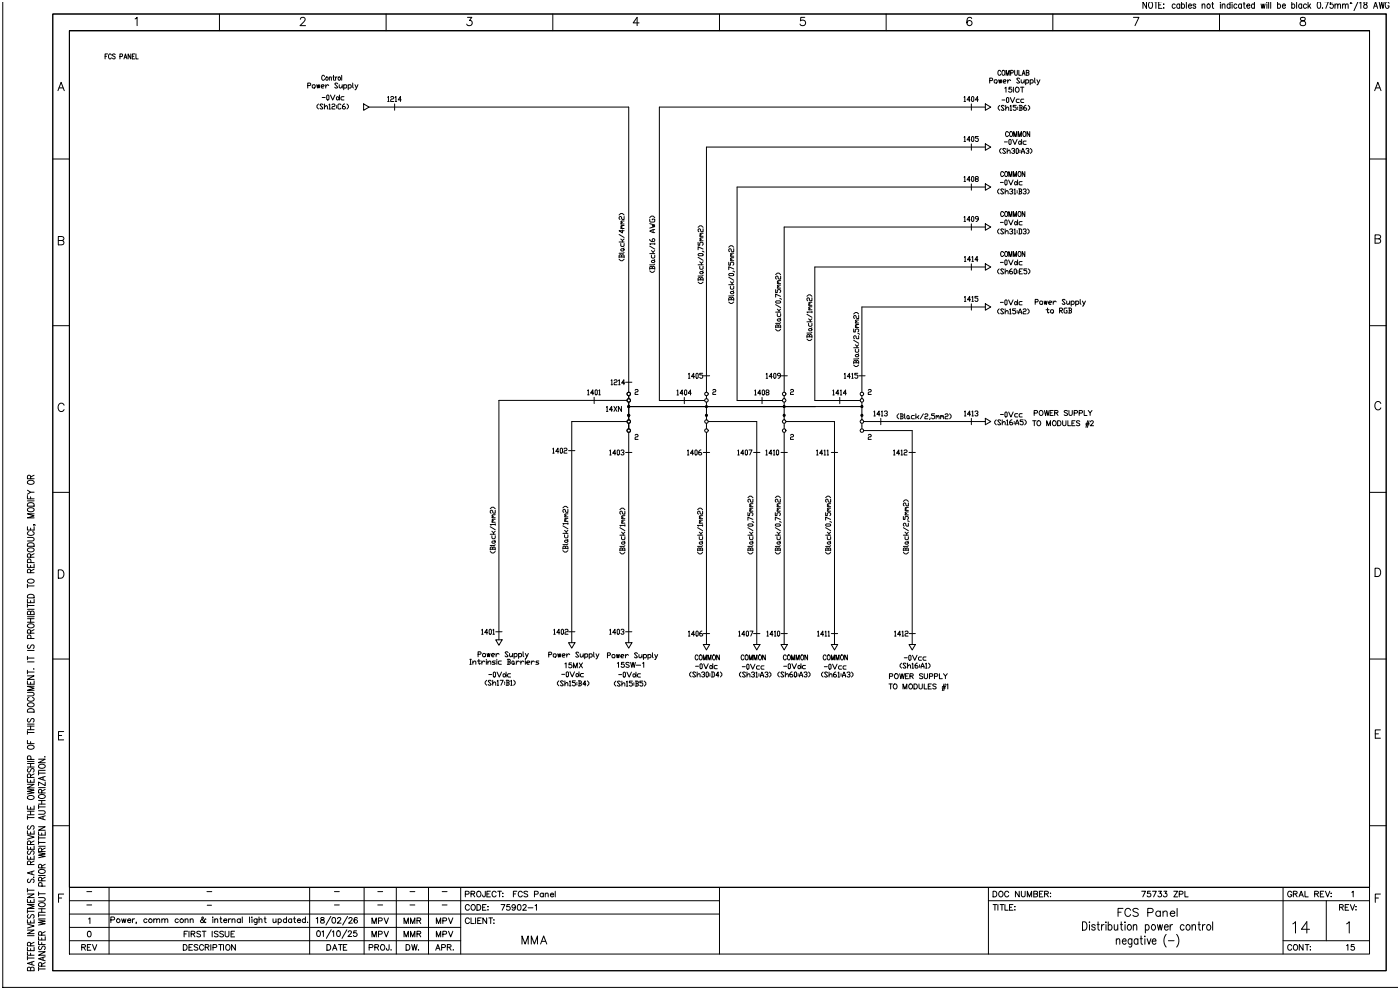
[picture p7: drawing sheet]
<svg xmlns="http://www.w3.org/2000/svg" width="420mm" height="297mm" viewBox="0 0 420 297" stroke-linecap="round" stroke-linejoin="round" font-family="sans-serif">
<!-- layer: 02 -->
<g fill="none" stroke="#000" stroke-width=".3">
<path d="M97.3 22.9a.44 .44 0 0 0-.5-.3 .44 .44 0 0 0-.3 .6v.3a.44 .44 0 0 0 .3 .6 .44 .44 0 0 0 .5-.4M98.8 23.4l.3-.3 .2 .1 .1 .9M98.8 23.1v1M99.9 23.1h.4M100 22.6v1.2l.3 .3M100.7 23.1v1M101.1 23.1l-.4 .4M102.5 22.6v1.5M109.1 31.2l1.6 .9-1.6 1zM110.7 32.1h77.9v85.5M295.5 31.2l1.7 .9-1.7 1zM295.5 32.1h-97.7v88h13.5"/>
<path d="M300.2 21.5a.44 .44 0 0 0-.6-.4 .44 .44 0 0 0-.3 .6v.3a.44 .44 0 0 0 .3 .6 .44 .44 0 0 0 .6-.4M300.7 21.2l.1-.1a.72 .72 0 0 1 .6 .8 .72 .72 0 0 1-.7 .6l-.2-.5zM301.8 22.6v-1.5l.4 1.5 .5-1.5v1.5M302.4 39.8a.44 .44 0 0 0-.5-.3 .44 .44 0 0 0-.3 .5v.4a.44 .44 0 0 0 .3 .6 .44 .44 0 0 0 .5-.4M303 39.5h.1a.72 .72 0 0 1 .6 .7 .72 .72 0 0 1-.7 .7l-.2-.5zM303.1 21.9l.7-.1v-.6l-.7-.1v1.5M304.3 21.1v1.1l.4 .4 .4-.2v-1.3M305.6 21.1v1.5h.7M306.6 22.6l.4-1.5 .5 1.5M306.7 22.1h.6M307 39.5h.1a.72 .72 0 0 1 .6 .7 .72 .72 0 0 1-.7 .7l-.2-.5zM307.8 21.8l.8 .2v.3l-.3 .3h-.5v-1.5l.8 .1v.5l-.3 .1"/>
<path d="M308.8 39.5v1.5l-.8-1.5v1.5M295.5 43.1l1.7 1-1.7 1zM295.5 55.1l1.7 1-1.7 1zM295.5 56.1h-74.4v64h13.6M295.5 44.1h-83.6v73.5M301 51.8a.44 .44 0 0 0-.6-.3 .44 .44 0 0 0-.3 .5v.4a.44 .44 0 0 0 .3 .5 .44 .44 0 0 0 .6-.3M301.6 51.5h.1a.72 .72 0 0 1 .6 .7 .72 .72 0 0 1-.7 .7l-.3-.5zM302.6 53v-1.5l.4 1.5 .5-1.5v1.5M304 53v-1.5l.4 1.5 .5-1.5v1.5M304 41v-1.5l.5 1.5 .5-1.5v1.5M305.4 41v-1.5l.5 1.5 .4-1.5v1.5M305.6 51.5h.1a.72 .72 0 0 1 .6 .7 .72 .72 0 0 1-.7 .7l-.3-.5z"/>
<path d="M307.4 51.5v1.5l-.8-1.5v1.5M295.5 67.1l1.7 1-1.7 1zM295.5 79.1l1.7 1-1.7 .9zM295.5 68.1h-60.3v49.5M301 63.8a.44 .44 0 0 0-.6-.3 .44 .44 0 0 0-.3 .5v.4a.44 .44 0 0 0 .3 .5 .44 .44 0 0 0 .6-.3M301 75.8a.44 .44 0 0 0-.6-.4 .44 .44 0 0 0-.3 .6v.4a.44 .44 0 0 0 .3 .5 .44 .44 0 0 0 .6-.3M301.6 63.5l.1-.1a.72 .72 0 0 1 .6 .8 .72 .72 0 0 1-.7 .7l-.3-.5zM301.6 75.5l.1-.1a.72 .72 0 0 1 .6 .8 .72 .72 0 0 1-.7 .7l-.3-.5zM302.6 64.9v-1.5l.4 1.5 .5-1.5v1.5M302.6 76.9v-1.5l.4 1.5 .5-1.5v1.5M304 64.9v-1.5l.4 1.5 .5-1.5v1.5M304 76.9v-1.5l.4 1.5 .5-1.5v1.5"/>
<path d="M305.6 63.5l.1-.1a.72 .72 0 0 1 .6 .8 .72 .72 0 0 1-.7 .7l-.3-.5zM305.6 75.5l.1-.1a.72 .72 0 0 1 .6 .8 .72 .72 0 0 1-.7 .7l-.3-.5zM307.4 63.4v1.5l-.8-1.5v1.5M307.4 75.4v1.5l-.8-1.5v1.5M295.5 91.1l1.7 1-1.7 .9zM295.5 80.1h-51.1v40h13.6M295.5 92.1h-37v25.5M188 120.1h-38.4v71.8M188 126.4h-16.5v66.4M188.6 129.7v63.1M211.9 129.7v63.6M212.4 126.4h14.6v66.9"/>
<path d="M235.2 129.7v63.6M235.7 126.4h14.6v66.9M259.1 129.1h14.5v64.2M259.1 126.4h36.4M295.5 125.5l1.7 .9-1.7 1zM148.7 191.9h1.9l-1 1.6zM170.5 192.8h2l-1 1.6zM187.6 192.8h1.9l-.9 1.6zM209.4 196.8a.44 .44 0 0 0-.6-.4 .44 .44 0 0 0-.3 .6v.4a.44 .44 0 0 0 .3 .5 .44 .44 0 0 0 .6-.3M209.9 196.5l.1-.1a.72 .72 0 0 1 .6 .8 .72 .72 0 0 1-.7 .7l-.2-.5zM210.9 193.3h2l-1 1.6zM211 197.9v-1.5l.4 1.5 .5-1.5v1.5"/>
<path d="M212.3 197.9v-1.5l.5 1.5 .4-1.5v1.5M213.9 196.5l.1-.1a.72 .72 0 0 1 .6 .8 .72 .72 0 0 1-.7 .7l-.2-.5zM215.8 196.4v1.5l-.8-1.5v1.5M223.1 196.8a.44 .44 0 0 0-.5-.4 .44 .44 0 0 0-.3 .6v.4a.44 .44 0 0 0 .3 .5 .44 .44 0 0 0 .5-.3M223.7 196.5l.1-.1a.72 .72 0 0 1 .6 .8 .72 .72 0 0 1-.7 .7l-.2-.5zM224.7 197.9v-1.5l.5 1.5 .5-1.5v1.5M226 193.3h1.9l-.9 1.6zM226.1 197.9v-1.5l.5 1.5 .4-1.5v1.5M227.7 196.5l.1-.1a.72 .72 0 0 1 .6 .8 .72 .72 0 0 1-.7 .7l-.2-.5zM229.5 196.4v1.5l-.8-1.5v1.5M234.2 193.3h2l-1 1.6zM235.8 196.8a.44 .44 0 0 0-.5-.4 .44 .44 0 0 0-.3 .6v.4a.44 .44 0 0 0 .3 .5 .44 .44 0 0 0 .5-.3"/>
<path d="M236.4 196.5l.1-.1a.72 .72 0 0 1 .6 .8 .72 .72 0 0 1-.7 .7l-.2-.5zM237.4 197.9v-1.5l.5 1.5 .4-1.5v1.5M238.8 197.9v-1.5l.4 1.5 .5-1.5v1.5M240.4 196.5l.1-.1a.72 .72 0 0 1 .6 .8 .72 .72 0 0 1-.7 .7l-.2-.5zM242.2 196.4v1.5l-.8-1.5v1.5M247.8 196.8a.44 .44 0 0 0-.6-.4 .44 .44 0 0 0-.3 .6v.4a.44 .44 0 0 0 .3 .5 .44 .44 0 0 0 .6-.3M248.3 196.5l.1-.1a.72 .72 0 0 1 .6 .8 .72 .72 0 0 1-.7 .7l-.2-.5zM249.3 193.3h2l-1 1.6zM249.4 197.9v-1.5l.4 1.5 .5-1.5v1.5M250.7 197.9v-1.5l.5 1.5 .4-1.5v1.5M252.3 196.5l.1-.1a.72 .72 0 0 1 .6 .8 .72 .72 0 0 1-.7 .7l-.2-.5zM254.2 196.4v1.5l-.8-1.5v1.5"/>
<path d="M272.6 193.3h2l-1 1.6z"/>
<circle cx="98.1" cy="23.5" r=".46"/>
<circle cx="101.8" cy="23.5" r=".46"/>
</g>
<!-- layer: 01 -->
<g fill="none" stroke="#050505" stroke-width=".3">
<path d="M116.3 29.2l.2-.3v1.5M116.3 30.4h.4M117.2 29.2l.2-.3h.5l.2 .3-.2 .5h-.5l-.2 .2v.5h.9M118.4 31.2v1.9M118.5 29.2l.3-.3v1.5M118.5 30.4h.5M120.3 29.9h-.9l.7-1v1.5M289.2 29.2l.2-.3v1.5M289.2 30.4h.4M291 29.9h-.9l.6-1v1.5M291.3 31.2v1.9M291.6 28.9l.5 .3v1l-.2 .2-.5-.2v-1z"/>
<path d="M293.4 29.9h-.9l.7-1v1.5M289.2 41.2l.2-.3v1.5M289.2 53.2l.2-.3v1.5M289.2 42.4h.4M289.2 54.4h.4M291 41.9h-.9l.6-1v1.5M291 53.9h-.9l.6-1v1.5M291.3 43.2v1.9M291.3 55.2v1.8M291.6 40.9l.5 .3v1l-.2 .2-.5-.2v-1zM291.6 52.9l.5 .3v1l-.2 .2-.5-.2v-1zM292.8 53.7l-.3-.5 .3-.3h.4l.2 .5-.9 .5 .3 .5h.4l.2-.2-.2-.5"/>
<path d="M293.4 40.9h-.9v.5h.7l.2 .3-.2 .7h-.4l-.3-.2M185.7 77.8l.5 .4h.5l.5-.4M185.7 64.5l.5-.5h.5l.5 .5M185.7 77.1h1.5M185.7 72.6h1.5M185.7 70.3l1.5 .9M186.2 74.8l.7-.2 .3 .5-.8 .2zM186.2 73v.7l.2 .2 .8-.2v-.7M186.2 71.7l.5 .4v.5M186.2 68.5h1M186.2 67.2h1M186.4 77.1v-.5l.5-.2 .3 .2v.7"/>
<path d="M186.4 76.6l-.2-.2-.5 .2v.7M186.7 69v.9l-1-.7h1.5M186.7 68.1l-.5 .2 .2 .2M186.7 66.7l-.5 .3 .2 .2M187.2 75.7l-.3 .3h-1.2M187.2 67.6h-.8l-.2 .3 .2 .2M187.2 66.3h-.8l-.2 .2 .2 .2M187.2 64.9v.9h-.5l-.5-.9-.5 .3v.4l.2 .2M187.2 74.4l-.3 .2M187.2 71.7l-.5 .4M194.9 71.8l.5 .7h.7l.3-.3v-.4l-.3-.2-.5 .2v.7M194.9 67.1l1.5 .4-.8 .2 .8 .3-1.5 .4"/>
<path d="M194.9 65.7v.7l.2 .2h1l.3-.2v-.7h-.8v.2M194.9 65.3l.5-.5h.5l.5 .5M194.9 76.1h1.5M194.9 73.8l1.5 .9M195.4 78.3l.7-.2 .3 .4-.8 .3zM195.4 76.5v.7l.2 .2 .8-.2v-.7M195.4 75.2l.5 .4v.5M195.9 68.9v.9M196.4 79.2l-.3 .2h-1.2M196.4 73.1h-1.5l.2 .3M196.4 68.9l-1.5 .4 1.5 .5M196.4 77.9l-.3 .2"/>
<path d="M196.4 75.2l-.5 .4M196.4 72.9v.5M209.4 76.3l.2-.3h1l.3 .5-.3 .2h-1zM209.4 72.7v.9h.5v-.7l.2-.2 .8 .2v.4l-.3 .3M209.4 68.2l.5-.5h.5l.5 .5M209.4 79.4h1.5M209.4 77.2l1.5 .9M209.9 79.9v.6l.2 .3 .8-.3v-.6M209.9 78.5l.5 .5v.4M209.9 72.2h1M209.9 70.9h1M210.4 71.8l-.5 .2 .2 .2"/>
<path d="M210.4 70.4l-.5 .2 .2 .3M210.6 75.4l.5 .2M210.9 74.7l-1.5-.7v.9M210.9 71.3h-.8l-.2 .2 .2 .3M210.9 70h-.8l-.2 .2 .2 .2M210.9 68.6v.9l-.8-.2v-.5l-.2-.2-.5 .2v.5l.2 .2M210.9 78.5l-.5 .5M218.6 78.6v.9h.5v-.6l.2-.3 .8 .3v.4l-.3 .2M218.6 74.1l.5-.4h.5l.5 .4M219.1 78.2h1M219.1 76.8h1M219.6 77.7l-.5 .3 .2 .2"/>
<path d="M219.6 76.4l-.5 .2 .2 .2M220.1 77.3h-.8l-.2 .2 .2 .2M220.1 75.9h-.8l-.2 .3 .2 .2M220.1 74.6v.9h-.5l-.5-.9-.5 .2v.5l.2 .2M289.2 65.2l.2-.3v1.5M289.2 66.4h.4M289.3 77.2l.2-.3v1.5M289.3 78.4h.4M291 65.9h-.9l.6-1v1.5M291.1 77.9h-.9l.6-1v1.5M291.3 67.1v1.9M291.3 79.1v1.9"/>
<path d="M291.5 77.2l.2-.3v1.5M291.5 78.4h.5M291.6 64.9l.5 .3v1l-.2 .2-.5-.2v-1zM293.3 77.9h-.9l.7-1v1.5M293.4 65.7h-.6l-.3-.3 .3-.5h.4l.2 .3v.7l-.6 .5M194.9 81.2l.5 .5h.5l.5-.5M194.9 80.6h1.5M195.6 80.6v-.5l.5-.2 .3 .2v.7M195.6 80.1l-.5-.2-.2 .2v.7M209.4 84.6l.5 .4h.5l.5-.4M209.4 83.9h1.5M209.9 81.7l.7-.3 .3 .5-.8 .2z"/>
<path d="M210.1 83.9v-.4l.5-.3 .3 .3v.6M210.1 83.5l-.2-.3-.5 .3v.6M210.9 82.6l-.3 .2h-1.2M210.9 81.2l-.3 .2M218.6 90.6l.5 .4h.5l.5-.4M218.6 82.2l.2-.2h1l.3 .5-.3 .2h-1zM218.6 89.9h1.5M218.6 85.4h1.5M218.6 83.1l1.5 .9M219.1 87.6l.7-.2 .3 .5-.8 .2zM219.1 85.8v.7l.2 .2 .8-.2v-.7M219.1 84.5l.5 .4v.5"/>
<path d="M219.3 89.9v-.5l.5-.2 .3 .2v.7M219.3 89.4l-.5-.2-.2 .2v.7M219.8 81.3l.5 .3M220.1 88.5l-.3 .3h-1.2M220.1 80.7l-1.5-.7v.9M220.1 87.2l-.3 .2M220.1 84.5l-.5 .4M232.6 98.8l.5 .4h.5l.5-.4M232.6 90.5l.3-.3h1l.2 .5-.2 .2h-1zM232.6 86.9v.9h.5v-.7l.3-.2 .7 .2v.4l-.2 .3M232.6 82.4l.5-.5h.5l.5 .5M232.6 98.1h1.5"/>
<path d="M232.6 93.6h1.5M232.6 91.4l1.5 .9M233.1 95.9l.8-.3 .2 .5-.7 .2zM233.1 94.1v.6l.3 .3 .7-.3v-.6M233.1 92.7l.5 .5v.4M233.1 86.4h1M233.1 85.1h1M233.4 98.1v-.4l.5-.3 .2 .3v.6M233.4 97.7l-.3-.3-.5 .3v.6M233.6 86l-.5 .2 .3 .2M233.6 84.6l-.5 .2 .3 .3M233.9 89.6l.5 .2"/>
<path d="M234.1 96.8l-.2 .2h-1.3M234.1 88.9l-1.5-.7v.9M234.1 85.5h-.7l-.3 .2 .3 .3M234.1 84.2h-.7l-.3 .2 .3 .2M234.1 82.8v.9h-.5l-.5-.9-.5 .2v.5l.3 .2M234.1 95.4l-.2 .2M234.1 92.7l-.5 .5M242 88.9l.5-.5h.5l.5 .5M242 96.5h1.5M242 94.3l1.5 .9M242.5 98.8l.8-.3 .2 .5-.7 .2zM242.5 97v.6l.3 .3 .7-.3v-.6"/>
<path d="M242.5 95.6l.5 .5v.4M242.5 92.9h1M242.5 91.6h1M243 92.5l-.5 .2 .3 .2M243 91.1l-.5 .2 .3 .3M243.5 99.7l-.2 .2h-1.3M243.5 93.6h-1.5l.3 .2M243.5 92h-.7l-.3 .2 .3 .3M243.5 90.7h-.7l-.3 .2 .3 .2M243.5 89.3v.9h-.5l-.2-.2v-.5l-.5-.2-.3 .2v.5l.3 .2M243.5 98.3l-.2 .2M243.5 95.6l-.5 .5"/>
<path d="M243.5 93.4v.4M256 98.7v.9h.5v-.7l.3-.2 .7 .2v.5l-.2 .2M256 94.2l.5-.5h.5l.5 .5M256.5 98.2h1M256.5 96.9h1M257 97.8l-.5 .2 .3 .2M257 96.4l-.5 .3 .3 .2M257.5 97.3h-.7l-.3 .3 .3 .2M257.5 96h-.7l-.3 .2 .3 .2M257.5 94.6v.9h-.5l-.5-.9-.5 .3v.4l.3 .2M289.3 89.2l.2-.3v1.5M289.3 90.4h.4"/>
<path d="M291.1 89.9h-.9l.6-1v1.5M291.3 91.1v1.9M291.5 89.2l.2-.3v1.5M291.5 90.4h.5M293.3 88.9h-.9v.5h.7l.2 .8-.2 .2h-.5l-.2-.2M176.2 117.2l.3-.3v1.5M176.2 118.4h.5M178 117.9h-.9l.7-1v1.5M178.2 119.1v1.9M178.7 116.9l.5 .3v1l-.3 .2-.4-.2v-1zM179.6 117.2l.2-.3v1.5M179.6 118.4h.5"/>
<path d="M183.3 114.1l.2-.2v1.5M183.3 115.4h.4M184.2 114.1l.2-.2h.5l.2 .2-.2 .5h-.5l-.2 .3v.5h.9M185.5 114.1l.3-.2v1.5M185.5 115.4h.5M187.3 114.9h-.9l.7-1v1.5M187.6 114.6h1.9M203.1 117.2l.2-.2v1.5M203.1 118.5h.4M204.9 118h-.9l.6-1v1.5M205.2 119.2v1.9M205.5 117l.5 .2v1l-.2 .3-.5-.3v-1z"/>
<path d="M206.5 112.2l.2-.2v1.5M206.5 113.5h.4M207.3 118h-.9l.7-1v1.5M208.3 113h-.9l.7-1v1.5M209 112l.4 .2v1l-.2 .3-.5-.3v-1zM210.8 112h-.9v.5h.6l.3 .2-.3 .8h-.4l-.2-.3M210.9 112.7h1.9M226.4 117.2l.2-.2v1.5M226.4 118.5h.4M228.2 118h-.9l.6-1v1.5M228.6 119.2v1.9M228.8 117l.5 .2v1l-.2 .3-.5-.3v-1z"/>
<path d="M229.8 112.2l.2-.2v1.5M229.8 113.5h.5M230 117.7l-.3-.2 .3-.5h.4l.2 .2-.2 .5h-.4l-.3 .3 .3 .5h.4l.2-.3-.2-.5M231.6 113h-.9l.7-1v1.5M232.3 112l.4 .2v1l-.2 .3-.4-.3v-1zM234.1 112.7h-.7l-.2-.2 .2-.5h.5l.2 .2v.8l-.7 .5M234.3 112.7h1.8M242 101.7l.5 .4h.5l.5-.4M242 101h1.5M242.8 101v-.4l.5-.3 .2 .3v.6M242.8 100.6l-.3-.3-.5 .3v.6M249.8 117.2l.2-.2v1.5"/>
<path d="M249.8 118.5h.4M251.6 118h-.9l.7-1v1.5M251.9 119.2v1.9M252 117.2l.3-.2v1.5M252 118.5h.5M253.2 112.2l.3-.2v1.5M253.2 113.5h.5M253.8 118h-.9l.7-1v1.5M255 113h-.9l.7-1v1.5M255.5 112.2l.2-.2v1.5M255.5 113.5h.4M256 109.5l.5 .4h.5l.5-.4"/>
<path d="M256 108.8h1.5M256 104.3h1.5M256 102.1l1.5 .9M256.5 106.6l.8-.3 .2 .5-.7 .2zM256.5 104.8v.6l.3 .3 .7-.3v-.6M256.5 103.4l.5 .5v.4M256.8 108.8v-.4l.5-.3 .2 .3v.6M256.8 108.4l-.3-.3-.5 .3v.6M257.3 112h-.9v.5h.7l.2 .2-.2 .8h-.5l-.2-.3M257.3 100l.5 .3M257.5 107.5l-.2 .2h-1.3M257.5 100.7v.9h-.5l-.5-.9-.5 .2v.5l.3 .2"/>
<path d="M257.5 106.1l-.2 .2M257.5 103.4l-.5 .5M257.6 112.7h1.9M165.8 134.7l.2-.3v1.5M165.8 135.9h.4M167.6 135.4h-.9l.7-1v1.5M168.3 134.4l.4 .3v1l-.2 .2-.5-.2v-1zM169.2 134.7l.2-.3h.4l.3 .3-.3 .5h-.4l-.2 .2v.5h.9M170.5 135.2h1.9M182.9 135.2l.2-.2v1.5M182.9 136.5h.4M184.7 136h-.9l.6-1v1.5"/>
<path d="M185.3 135l.5 .2v1l-.2 .3-.5-.3v-1zM186.2 135.2l.3-.2h.4l.2 .2-.2 .5h-.2M186.9 135.7l.2 .3-.2 .5h-.4l-.3-.3M187.6 135.7h1.9M206.2 135.2l.2-.2v1.5M206.2 136.5h.4M208 136h-.9l.7-1v1.5M208.7 135l.4 .2v1l-.2 .3-.5-.3v-1zM210.2 135l-.6 .5v.7l.2 .3h.4l.3-.5-.3-.3h-.6M210.9 135.7h1.9M221.3 135.2l.2-.2v1.5M221.3 136.5h.4"/>
<path d="M223.1 136h-.9l.6-1v1.5M223.7 135l.5 .2v1l-.2 .3-.5-.3v-1zM224.6 135h.9l-.6 1.5M226 135.7h1.9M229.7 135.2l.2-.2v1.5M229.7 136.5h.5M231.5 136h-.9l.7-1v1.5M232 135.2l.2-.2v1.5M232 136.5h.4M233.1 135l.4 .2v1l-.2 .3-.4-.3v-1zM234.3 135.7h1.8M244.9 135.2l.2-.2v1.5"/>
<path d="M244.9 136.5h.5M246.7 136h-.9l.7-1v1.5M247.2 135.2l.2-.2v1.5M247.2 136.5h.4M248.1 135.2l.2-.2v1.5M248.1 136.5h.4M249.3 135.7h1.9M262.1 123.5l.2-.2v1.5M262.1 124.8h.4M263.9 124.3h-.9l.7-1v1.5M264.2 125.5v1.9M264.3 123.5l.3-.2v1.5"/>
<path d="M264.3 124.8h.5M265.2 123.5l.3-.2h.4l.2 .2-.2 .5h-.2M265.9 124l.2 .3-.2 .5h-.4l-.3-.3M268 135.2l.2-.2v1.5M268 136.5h.5M269.5 124.1l-.4 .5v.5l.4 .5M269.8 136h-.9l.7-1v1.5M270 124.1h.6l.3 .3-.3 .5M270.2 124.9h.4l.3 .5-.3 .2h-.6M270.2 124.1v1.5M270.3 135.2l.2-.2v1.5M270.3 136.5h.4"/>
<path d="M271.2 135.2l.2-.2h.4l.3 .2-.3 .5h-.4l-.2 .3v.5h.9M271.3 124.1v1.3l.2 .2M272.2 124.6l.5 .3-.3 .7-.4-.2zM272.7 135.7h1.8M272.7 125.4l.2 .2M274.2 124.6h-.6l-.3 .3 .3 .7h.6M274.7 124.1v1.5M275.1 125.1l.5 .5M275.6 124.6l-.5 .5h-.4M276.9 124.1l-.9 1.5M277.4 124.4l.2-.3h.5l.2 .3-.2 .5h-.5l-.2 .2v.5h.9M279 125.4l-.3 .5"/>
<path d="M280.3 124.1h-.9v.5h.7l.2 .8-.2 .2h-.5l-.2-.2M280.8 124.9l.2-.3 .2 .5M280.8 124.6v1M281.2 124.9l.2-.3 .3 .3v.7M282.1 124.9l.2-.3 .3 .5M282.1 124.6v1M282.6 124.9l.2-.3 .2 .3v.7M283.5 124.4l.2-.3h.4l.3 .3-.3 .5h-.4l-.2 .2v.5h.9M284.8 124.1l.5 .5v.5l-.5 .5M289.3 123.5l.2-.2v1.5M289.3 124.8h.4M291.1 124.3h-.9l.6-1v1.5"/>
<path d="M291.3 125.5v1.9M291.5 123.5l.2-.2v1.5M291.5 124.8h.5M292.4 123.5l.2-.2h.5l.2 .2v.3l-.4 .2M293.1 124l.2 .3-.2 .5h-.5l-.2-.3M147 152.6l.5-.5h.5l.5 .5M147 158l1.5 .9M147.5 159.3l.5 .5v.4M147.5 156.6h1M147.5 155.3h1M148 156.2l-.5 .2 .3 .2M148 154.8l-.5 .3 .3 .2"/>
<path d="M148.5 157.3h-1.5l.3 .2M148.5 155.7h-.7l-.3 .3 .3 .2M148.5 154.4h-.7l-.3 .2 .3 .2M148.5 153v.9h-.5l-.5-.9-.5 .3v.4l.3 .2M148.5 159.3l-.5 .5M148.5 157.1v.4M168.8 152.3l.5-.4h.5l.5 .4M168.8 160h1.5M168.8 157.7l1.5 .9M169.3 159.1l.5 .4v.5M169.3 156.4h1M169.3 155h1"/>
<path d="M169.8 155.9l-.5 .2 .3 .3M169.8 154.6l-.5 .2 .3 .2M170.3 157h-1.5l.3 .3M170.3 155.5h-.7l-.3 .2 .3 .2M170.3 154.1h-.7l-.3 .2 .3 .3M170.3 152.8v.9h-.5l-.5-.9-.5 .2v.4l.3 .3M170.3 159.1l-.5 .4M170.3 156.8v.5M185.9 152.9l.5-.5h.5l.5 .5M185.9 158.3l1.5 .9M186.4 159.6l.5 .5v.4M186.4 156.9h1"/>
<path d="M186.4 155.6h1M186.9 156.5l-.5 .2 .3 .2M186.9 155.1l-.5 .2 .3 .3M187.4 157.6h-1.5l.3 .2M187.4 156h-.7l-.3 .2 .3 .3M187.4 154.7h-.7l-.3 .2 .3 .2M187.4 153.3v.9h-.5l-.5-.9-.5 .2v.5l.3 .2M187.4 159.6l-.5 .5M187.4 157.4v.4M209.2 152.9l.5-.5h.5l.5 .5M209.2 158.3l1.5 .9M209.7 159.6l.5 .5v.4"/>
<path d="M209.7 156.9h1M209.7 155.6h1M210.2 156.5l-.5 .2 .3 .2M210.2 155.1l-.5 .2 .3 .3M210.7 157.6h-1.5l.3 .2M210.7 156h-.7l-.3 .2 .3 .3M210.7 154.7h-.7l-.3 .2 .3 .2M210.7 153.3v.9h-.5l-.5-.9-.5 .2v.5l.3 .2M210.7 159.6l-.5 .5M210.7 157.4v.4M224.3 157.4l.3-.3h1l.2 .5-.2 .2h-1zM224.3 153.8v.9h.5v-.7l.3-.2 .7 .2v.4l-.2 .3"/>
<path d="M224.3 149.3l.5-.5h.5l.5 .5M224.3 158.3l1.5 .9M224.8 159.6l.5 .5v.4M224.8 153.3h1M224.8 152h1M225.3 152.9l-.5 .2 .3 .2M225.3 151.5l-.5 .2 .3 .3M225.6 156.5l.5 .2M225.8 155.8l-1.5-.7v.9M225.8 152.4h-.7l-.3 .2 .3 .3M225.8 151.1h-.7l-.3 .2 .3 .2M225.8 149.7v.9h-.5l-.5-.9-.5 .2v.5l.3 .2"/>
<path d="M225.8 159.6l-.5 .5M232.5 157.4l.3-.3h1l.2 .5-.2 .2h-1zM232.5 153.8v.9h.5v-.7l.3-.2 .7 .2v.4l-.2 .3M232.5 149.3l.5-.5h.5l.5 .5M232.5 158.3l1.5 .9M233 159.6l.5 .5v.4M233 153.3h1M233 152h1M233.5 152.9l-.5 .2 .3 .2M233.5 151.5l-.5 .2 .3 .3M233.8 156.5l.5 .2M234 155.8l-1.5-.7v.9"/>
<path d="M234 152.4h-.7l-.3 .2 .3 .3M234 151.1h-.7l-.3 .2 .3 .2M234 149.7v.9l-.7-.2v-.5l-.3-.2-.5 .2v.5l.3 .2M234 159.6l-.5 .5M247.6 157.4l.3-.3h1l.2 .5-.2 .2h-1zM247.6 153.8v.9h.5v-.7l.3-.2 .7 .2v.4l-.2 .3M247.6 149.3l.5-.5h.5l.5 .5M247.6 158.3l1.5 .9M248.1 159.6l.5 .5v.4M248.1 153.3h1M248.1 152h1M248.6 152.9l-.5 .2 .3 .2"/>
<path d="M248.6 151.5l-.5 .2 .3 .3M248.9 156.5l.5 .2M249.1 155.8l-1.5-.7v.9M249.1 152.4h-.7l-.3 .2 .3 .3M249.1 151.1h-.7l-.3 .2 .3 .2M249.1 149.7v.9h-.5l-.5-.9-.5 .2v.5l.3 .2M249.1 159.6l-.5 .5M270.9 154.9v.9h.5v-.7l.3-.2 .7 .2v.5l-.2 .2M270.9 150.4l.5-.5h.5l.5 .5M270.9 158.3l1.5 .9M271.4 159.6l.5 .5v.4M271.4 154.4h1"/>
<path d="M271.4 153.1h1M271.9 154l-.5 .2 .3 .2M271.9 152.6l-.5 .3 .3 .2M272.2 156.2l.5 .3M272.4 156.9v.9h-.5l-.2-.2v-.5l-.5-.2-.3 .2v.5l.3 .2M272.4 153.5h-.7l-.3 .3 .3 .2M272.4 152.2h-.7l-.3 .2 .3 .2M272.4 150.8v.9l-.7-.2v-.4l-.3-.3-.5 .3v.4l.3 .2M272.4 159.6l-.5 .5M147 165.4l.5 .5h.5l.5-.5M147 164.7h1.5M147 160.2h1.5"/>
<path d="M147.5 162.5l.8-.2 .2 .4-.7 .2zM147.5 160.7v.7l.3 .2 .7-.2v-.7M147.8 164.7v-.4l.5-.2 .2 .2v.7M147.8 164.3l-.3-.2-.5 .2v.7M148.5 163.4l-.2 .2h-1.3M148.5 162l-.2 .3M168.8 165.1l.5 .5h.5l.5-.5M168.8 164.5h1.5M169.3 162.2l.8-.2 .2 .4-.7 .3zM169.3 160.4v.7l.3 .2 .7-.2v-.7M169.6 164.5v-.5l.5-.2 .2 .2v.7M169.6 164l-.5-.2-.3 .2v.7"/>
<path d="M170.3 163.1l-.2 .2h-1.3M170.3 161.8l-.2 .2M185.9 165.7l.5 .4h.5l.5-.4M185.9 165h1.5M185.9 160.5h1.5M186.4 162.8l.8-.3 .2 .5-.7 .2zM186.4 161v.6l.3 .3 .7-.3v-.6M186.7 165v-.4l.5-.3 .2 .3v.6M186.7 164.6l-.3-.3-.5 .3v.6M187.4 163.7l-.2 .2h-1.3M187.4 162.3l-.2 .2M209.2 165.7l.5 .4h.5l.5-.4"/>
<path d="M209.2 165h1.5M209.2 160.5h1.5M209.7 162.8l.8-.3 .2 .5-.7 .2zM209.7 161v.6l.3 .3 .7-.3v-.6M210 165v-.4l.5-.3 .2 .3v.6M210 164.6l-.3-.3-.5 .3v.6M210.7 163.7l-.2 .2h-1.3M210.7 162.3l-.2 .2M224.3 165.7l.5 .4h.5l.5-.4M224.3 165h1.5M224.3 160.5h1.5M224.8 162.8l.8-.3 .2 .5-.7 .2z"/>
<path d="M224.8 161v.6l.3 .3 .7-.3v-.6M225.1 165v-.4l.5-.3 .2 .3v.6M225.1 164.6l-.3-.3-.5 .3v.6M225.8 163.7l-.2 .2h-1.3M225.8 162.3l-.2 .2M232.5 165.7l.5 .4h.5l.5-.4M232.5 165h1.5M232.5 160.5h1.5M233 162.8l.8-.3 .2 .5-.7 .2zM233 161v.6l.3 .3 .7-.3v-.6M233.3 165v-.4l.5-.3 .2 .3v.6M233.3 164.6l-.3-.3-.5 .3v.6"/>
<path d="M234 163.7l-.2 .2h-1.3M234 162.3l-.2 .2M247.6 165.7l.5 .4h.5l.5-.4M247.6 165h1.5M247.6 160.5h1.5M248.1 162.8l.8-.3 .2 .5-.7 .2zM248.1 161v.6l.3 .3 .7-.3v-.6M248.4 165v-.4l.5-.3 .2 .3v.6M248.4 164.6l-.3-.3-.5 .3v.6M249.1 163.7l-.2 .2h-1.3M249.1 162.3l-.2 .2M270.9 165.7l.5 .4h.5l.5-.4"/>
<path d="M270.9 165h1.5M270.9 160.5h1.5M271.4 162.8l.8-.3 .2 .5-.7 .2zM271.4 161v.6l.3 .3 .7-.3v-.6M271.7 165v-.4l.5-.3 .2 .3v.6M271.7 164.6l-.3-.3-.5 .3v.6M272.4 163.7l-.2 .2h-1.3M272.4 162.3l-.2 .2M144.5 189l.2-.3v1.5M144.5 190.2h.4M146.3 189.7h-.9l.6-1v1.5M146.9 188.7l.5 .3v1l-.2 .2-.5-.2v-1z"/>
<path d="M147.8 189l.3-.3v1.5M147.8 190.2h.5M148.7 189.5h1.9M166.1 189l.2-.3v1.5M166.1 190.2h.4M167.9 189.7h-.9l.7-1v1.5M168.6 188.7l.4 .3v1l-.2 .2-.5-.2v-1zM169.5 189l.2-.3h.4l.3 .3-.3 .5h-.4l-.2 .2v.5h.9M170.5 189.5h1.9M182.9 189l.2-.3v1.5M182.9 190.2h.4M184.7 189.7h-.9l.6-1v1.5"/>
<path d="M185.3 188.7l.5 .3v1l-.2 .2-.5-.2v-1zM186.2 189l.3-.3h.4l.2 .5-.4 .3M186.9 189.5l.2 .2-.2 .5h-.4l-.3-.2M187.6 189.5h1.9M206.5 189.5l.2-.2v1.5M206.5 190.8h.4M208.3 190.3h-.9l.7-1v1.5M209 189.3l.4 .2v1l-.2 .3-.5-.3v-1zM210.5 189.3l-.6 .5v.7l.2 .3h.4l.3-.3-.3-.5h-.6M210.9 190h1.9M221.6 189.5l.2-.2v1.5M221.6 190.8h.4"/>
<path d="M223.4 190.3h-.9l.7-1v1.5M224.1 189.3l.4 .2v1l-.2 .3-.5-.3v-1zM225 189.3h.9l-.7 1.5M226 190h1.9M230 189.5l.2-.2v1.5M230 190.8h.5M231.8 190.3h-.9l.7-1v1.5M232.3 189.5l.2-.2v1.5M232.3 190.8h.4M233.4 189.3l.4 .2v1l-.2 .3-.4-.3v-1zM234.2 190h1.9M245.2 189.5l.3-.2v1.5"/>
<path d="M245.2 190.8h.5M247 190.3h-.9l.7-1v1.5M247.5 189.5l.2-.2v1.5M247.5 190.8h.4M248.4 189.5l.2-.2v1.5M248.4 190.8h.4M249.3 190h1.9M268.3 189.5l.2-.2v1.5M268.3 190.8h.5M270.1 190.3h-.9l.7-1v1.5M270.6 189.5l.2-.2v1.5M270.6 190.8h.4"/>
<path d="M271.5 189.5l.2-.2h.4l.3 .2-.3 .5h-.4l-.2 .3v.5h.9M272.6 190h1.9"/>
</g>
<!-- layer: _TEXTO -->
<g fill="none" stroke="#000" stroke-width=".3">
<path d="M31.5 16.9h.5M32.3 16.2h-.8v1.5M33.4 16.5a.44 .44 0 0 0-.5-.3 .44 .44 0 0 0-.4 .5v.4a.44 .44 0 0 0 .4 .6 .44 .44 0 0 0 .5-.4M34.5 16.4l-.2-.2-.6 .2 .2 .3 .6 .4v.4l-.2 .2-.6-.2M36 17l.7-.1v-.7h-.7v1.5M37.2 17.7l.4-1.5 .5 1.5M37.3 17.2h.6M39.2 16.2v1.5l-.8-1.5v1.5M39.7 16.9h.4M40.4 16.2h-.7v1.5h.7M40.8 16.2v1.5h.7M92.3 25.7h.7l.2-.5-.2-.3h-.7v1.5"/>
<path d="M93.9 25.4h.4l.2 .3-.2 .7h-.4l-.3-.2zM95 25.4l.2 1 .2-1 .3 1 .2-1M95.5 31.2l-.4 .5v.5l.4 .5M96.3 25.9h.7l.2-.2-.2-.3h-.4l-.3 .3v.5l.3 .2h.4M96.6 29.2h.9M96.9 31.4l-.3-.2h-.4l-.2 .2 .9 1-.3 .3h-.4l-.2-.3M97.3 32.2l.7-.5 .2 .2v.8M97.3 31.2v1.5M97.7 25.4v1M98.2 28.5l.5 .2v1l-.3 .3-.4-.3v-1zM98.6 25.7l-.5-.3-.4 .5M98.7 31.4l.2-.2v1.5"/>
<path d="M98.7 32.7h.4M99.1 28.5l.7 1.5 .7-1.5M99.6 31.4l.2-.2h.4l.3 .2-.3 .5h-.4l-.2 .3v.5h.9M100.9 31.7v.2M100.9 32.2v.2M101.1 29l.7 .5-.4 .5-.5-.3zM101.3 25.2l-.2-.3h-.5l-.2 .3 .9 1-.2 .2h-.5l-.2-.2M101.7 25.4v.8l.3 .2 .6-.5M101.8 28.5v1.5M102.3 31.4l-.3-.2h-.4l-.2 .2v1l.2 .3h.4l.3-.3M102.6 25.4v1M103.1 25.7l.2-.3h.5l.2 .3-.2 .7h-.7"/>
<path d="M103.1 25.4v1.5M103.2 29h-.7l-.2 .2 .2 .8h.7M103.4 31.2l-.7 .5v.7l.2 .3h.5l.2-.3-.2-.5h-.7M104.1 31.2l.4 .5v.5l-.4 .5M104.4 25.7l.3-.3h.4l.2 .3-.2 .7h-.7M104.4 25.4v1.5M105.8 24.9v1.3l.2 .2M106.5 25.4l.4 1M107.4 25.4l-.7 1.5h-.2M296.8 24.2h.7l.2-.5-.2-.3h-.7v1.5M298.4 23.9h.5l.2 .3-.2 .7h-.5l-.2-.2zM299.5 23.9l.3 1 .2-1 .2 1 .2-1"/>
<path d="M299.8 31.6l-.4 .5v.5l.4 .5M300.5 30h.9M300.9 24.4h.7l.2-.2-.2-.3h-.5l-.2 .3 .2 .7h.5M301.2 31.8l-.2-.2h-.5l-.2 .2 .9 1-.2 .3h-.5l-.2-.3M301.4 26.4l.3-.2v1.5M301.6 32.6l.7-.5 .2 .2v.8M301.6 31.6v1.5M302.1 29.2l.5 .3v1l-.3 .2-.4-.2v-1zM302.2 23.9v1M303 31.8l.2-.2v1.5M303 33.1h.4M303 29.2l.7 1.5 .7-1.5"/>
<path d="M303.1 24.2l-.4-.3-.5 .5M303.4 26.2h-.7l-.1 .6a.53 .53 0 0 1 .8 0 .53 .53 0 0 1-.1 .8 .53 .53 0 0 1-.8-.2M303.9 26.2v1.5M304.7 26.4l.1-.2a.68 .68 0 0 1 .9 .7 .68 .68 0 0 1-1 .5zM304.8 31.6h-.9v.5h.7l.2 .2-.2 .8h-.5l-.2-.3M305.2 32.1v.2M305.2 32.6v.2M305.7 31.6h.7l.2 .2-.2 .5M305.7 29.7h-.7l-.2 .3 .2 .7h.7M305.8 23.7l-.2-.3h-.4l-.3 .3 .9 1-.2 .2h-.4l-.3-.2M305.9 32.3h.5l.2 .5-.2 .3h-.7M305.9 31.6v1.5"/>
<path d="M306.1 26.2h1M306.3 23.9v.8l.2 .2 .7-.5M306.6 26.2v1.5M307.1 29.7h-.7l-.2 .3 .2 .7h.7M307.2 23.9v1M307.6 24.2l.3-.3h.4l.2 .3-.2 .7h-.7M307.6 23.9v1.5M307.7 31.6l-.7 .5v.7l.3 .3h.4l.2-.5-.2-.3h-.7M308.4 31.6l.4 .5v.5l-.4 .5M309 24.2l.2-.3h.5l.2 .3-.2 .7h-.7M309 23.9v1.5M310.3 23.4v1.3l.3 .2"/>
<path d="M311 23.9l.5 1M311.9 23.9l-.7 1.5h-.2M299.7 56.7l-.5 .5v.5l.5 .5M300 54.7h.9M300.3 44.5l-.5 .5v.5l.5 .5M301 56.9l-.2-.2h-.4l-.3 .2 .9 1-.2 .3h-.4l-.3-.3M301.2 42.6h.9M301.5 57.7l.6-.5 .3 .2v.8M301.5 56.7v1.5M301.6 54l.5 .2v1l-.3 .3-.4-.3v-1zM301.6 44.8l-.2-.3h-.4l-.3 .3 .9 1-.2 .2h-.4l-.3-.2M302.1 45.5l.7-.5 .2 .3v.7"/>
<path d="M302.1 44.5v1.5M302.5 54l.7 1.5 .7-1.5M302.8 41.8l.5 .3v1l-.3 .2-.4-.2v-1zM302.8 56.9l.2-.2h.5l.2 .5-.4 .2M303.4 44.8l.3-.3h.4l.2 .5-.4 .3M303.5 57.4l.2 .3-.2 .5h-.5l-.2-.3M303.7 41.8l.7 1.5 .7-1.5M304.1 45.3l.2 .2-.2 .5h-.4l-.3-.2M304.2 56.9l.2-.2v1.5M304.2 58.2h.4M304.5 54.5l.7 .5-.4 .5-.5-.3zM305 44.5l.5 .3v1l-.3 .2-.4-.2v-1z"/>
<path d="M305.1 57.2v.2M305.1 57.7v.2M305.2 54v1.5M305.5 56.7h.7l.2 .2-.2 .5M305.7 42.3l.7 .5-.4 .5-.5-.2zM305.7 57.4h.5l.2 .5-.2 .3h-.7M305.7 56.7v1.5M305.9 45v.3M305.9 45.5v.3M306.4 46l.4-1.5 .5 1.5M306.4 45.5h.9M306.4 41.8v1.5"/>
<path d="M306.6 54.5h-.7l-.2 .2 .2 .8h.7M306.9 56.9l.2-.2h.4l.3 .2-.3 .5h-.2M307.5 57.4l.3 .3-.3 .5h-.4l-.2-.3M307.7 44.8l.2-.3h.5l.2 .3v.2l-.4 .3M307.8 42.3h-.7l-.2 .3 .2 .7h.7M308.2 56.7l.5 .5v.5l-.5 .5M308.4 45.3l.2 .2-.2 .5h-.5l-.2-.2M309.1 44.5l.4 .5v.5l-.4 .5M299.7 68.7l-.5 .5v.5l.5 .5M300 66.7h.9M300 78.7h.9M301 68.9l-.2-.2h-.4l-.3 .2 .9 1-.2 .3h-.4l-.3-.3"/>
<path d="M301.5 69.7l.6-.5 .3 .2v.8M301.5 68.7v1.5M301.6 66l.5 .2v1l-.3 .3-.4-.3v-1zM301.6 77.9l.5 .3v1l-.3 .2-.4-.2v-1zM302.5 66l.7 1.5 .7-1.5M302.5 77.9l.7 1.5 .7-1.5M302.8 68.9l.2-.2h.5l.2 .5-.4 .2M303.5 69.4l.2 .3-.2 .5h-.5l-.2-.3M304.2 68.9l.2-.2v1.5M304.2 70.2h.4M304.5 66.5l.7 .5-.4 .5-.5-.3zM304.5 78.4l.7 .5-.4 .5-.5-.2z"/>
<path d="M305.1 69.2v.2M305.1 69.7v.2M305.2 66v1.5M305.2 77.9v1.5M305.5 68.7h.7l.2 .2v1l-.2 .3h-.7M305.7 68.7v1.5M306.6 66.5h-.7l-.2 .2 .2 .8h.7M306.6 78.4h-.7l-.2 .3 .2 .7h.7M306.9 68.9l.2-.2h.4l.3 .2-.3 .5h-.2M307.5 69.4l.3 .3-.3 .5h-.4l-.2-.3M308.2 68.7l.5 .5v.5l-.5 .5M299.7 80.6l-.5 .5v.5l.5 .5"/>
<path d="M299.7 92.6l-.5 .5v.5l.5 .5M300 90.7h.9M301 80.9l-.2-.3h-.4l-.3 .3 .9 1-.2 .2h-.4l-.3-.2M301 92.9l-.2-.3h-.4l-.3 .3 .9 1-.2 .2h-.4l-.3-.2M301.5 81.6l.6-.5 .3 .3v.7M301.5 93.6l.6-.5 .3 .3v.7M301.5 80.6v1.5M301.5 92.6v1.5M301.6 89.9l.5 .3v1l-.3 .2-.4-.2v-1zM302.5 89.9l.7 1.5 .7-1.5M302.8 92.9l.2-.3v1.5M302.8 94.1h.5"/>
<path d="M303.5 80.6l-.7 .5v.8l.2 .2h.5l.2-.2-.2-.5h-.7M304.4 80.6l.4 .3v1l-.2 .2-.4-.2v-1zM304.5 90.4l.7 .5-.4 .5-.5-.2zM304.6 92.6h-.9v.5h.7l.2 .3-.2 .7h-.5l-.2-.2M305.1 93.1v.3M305.1 93.6v.3M305.2 89.9v1.5M305.3 81.1v.3M305.3 81.6v.3M305.5 94.1l.5-1.5 .4 1.5M305.5 93.6h.9M305.7 81.4h.5"/>
<path d="M306.6 90.4h-.7l-.2 .3 .2 .7h.7M306.6 80.6h-.9v1.5h.9M306.9 92.9l.2-.3h.4l.3 .3-.3 .5h-.4l-.2 .2v.5h.9M308 80.6h-.9v.5h.7l.2 .3-.2 .7h-.5l-.2-.2M308.2 92.6l.5 .5v.5l-.5 .5M308.4 80.6l.5 .5v.5l-.5 .5M310.5 90.5h.7l.2-.5-.2-.2h-.7v1.5M312.1 90.3h.4l.2 .2-.2 .8h-.4l-.3-.3zM313.2 90.3l.2 1 .2-1 .3 1 .2-1M313.7 92.9h.9M314.2 92.4v1.2l.2 .3 .2-.3M314.5 90.8h.7l.2-.3-.2-.2h-.4l-.3 .2v.5l.3 .3h.4"/>
<path d="M315.3 92.9h.5l.2 .2-.2 .8h-.5l-.2-.3zM315.9 90.3v1M316.8 90.5l-.5-.2-.4 .5M317.8 93.1h.7l.2-.5-.2-.2h-.7v1.5M318 93.1l.7 .8M319.5 90l-.2-.2h-.5l-.2 .2 .9 1-.2 .3h-.5l-.2-.3M319.9 90.3v.7l.3 .3 .6-.5M320 92.4h-.6l-.3 .2v1l.3 .3h.6v-.8h-.2M320.5 92.4h.7l.2 .2-.2 .5M320.7 93.1h.5l.2 .5-.2 .3h-.7M320.7 92.4v1.5M320.8 90.3v1"/>
<path d="M321.3 90.5l.2-.2h.5l.2 .2-.2 .8h-.7M321.3 90.3v1.5M322.6 90.5l.3-.2h.4l.2 .2-.2 .8h-.7M322.6 90.3v1.5M324 89.8v1.2l.2 .3M324.7 90.3l.4 1M325.6 90.3l-.7 1.5h-.2M190.5 117.1l.2-.3h.5l.2 .3-.2 .5h-.5l-.2 .2v.5h.9M213.8 117.1l.2-.3h.5l.2 .3-.2 .5h-.5l-.2 .2v.5h.9M237.1 117.1l.2-.3h.5l.2 .3-.2 .5h-.5l-.2 .2v.5h.9M260.4 117.1l.2-.3h.5l.2 .3-.2 .5h-.5l-.2 .2v.5h.9M181.9 122.1l.2-.2v1.5"/>
<path d="M181.9 123.4h.4M183.7 122.9h-.9l.7-1v1.5M184.1 121.9l.9 1.5M185 121.9l-.9 1.5M186.4 121.9v1.5l-.9-1.5v1.5M190.5 130.5l.2-.2h.5l.2 .2-.2 .5h-.5l-.2 .3v.5h.9M237.1 130.5l.2-.2h.5l.2 .2-.2 .5h-.5l-.2 .3v.5h.9M260.4 130.5l.2-.2h.5l.2 .2-.2 .5h-.5l-.2 .3v.5h.9M298.8 125.9l-.5 .5v.5l.5 .5M300.1 124.3h.9M300.1 126.2l-.2-.3h-.4l-.3 .3 .9 1-.2 .2h-.4l-.3-.2M300.6 126.9l.7-.5 .2 .3v.7"/>
<path d="M300.6 125.9v1.5M301.6 123.6l.5 .2v1l-.2 .3-.5-.3v-1zM301.9 126.2l.3-.3v1.5M301.9 127.4h.5M302.5 123.6l.7 1.5 .7-1.5M303.5 125.9l-.7 .5v.8l.3 .2h.4l.2-.2-.2-.5h-.7M304.2 126.4v.3M304.2 126.9v.3M304.6 127.4l.5-1.5 .4 1.5M304.6 126.9h.9M305.2 124.1h-.6l-.3 .2 .3 .8h.6M306.6 124.1h-.7l-.2 .2 .2 .8h.7"/>
<path d="M306.9 125.9h-.9v.5h.7l.2 .3-.2 .7h-.5l-.2-.2M307.3 125.9l.5 .5v.5l-.5 .5M309.7 126.2h1M310.2 123.9l.8-.1 .1-.5-.9-.2v1.5M310.2 126.2v1.5M311.3 126.3a.68 .68 0 0 1 .9 .7 .68 .68 0 0 1-1.1 .5l-.1-.7zM312 123.2a.68 .68 0 0 1 .9 .7 .68 .68 0 0 1-1.1 .5l-.1-.7zM313.3 123.1l.3 1.5 .4-1.5 .3 1.5 .4-1.5M313.9 127.7v-1.5l.6 1.5 .6-1.5v1.5M315 123.8h.5M315.9 123.1h-.9v1.5h.9M315.9 126.3a.68 .68 0 0 1 .9 .7 .68 .68 0 0 1-1 .5l-.2-.7z"/>
<path d="M316.3 123.8h.9l.1-.5-1-.2v1.5M316.8 123.8l.5 .8M317.2 126.2h.5a.8 .8 0 0 1 .5 .7 .8 .8 0 0 1-.5 .8h-.5zM318.7 126.2v1.1l.4 .4 .5-.2 .1-1.3M320.2 123.3l-.4-.2-.6 .2 .1 .4 .9 .5-.4 .4-.6-.2M320.3 126.2v1.5h.8M320.6 123.1v1.1l.4 .4 .5-.2 .1-1.3M321.5 126.9h.6M322.2 123.9l.8-.1 .1-.5-.9-.2v1.5M322.4 126.2h-.9v1.5h.9M323.7 123.9l.8-.1 .1-.5-.9-.2v1.5M323.9 126.4l-.4-.2-.6 .2 .1 .4 .9 .5-.4 .4-.6-.2"/>
<path d="M325.2 123.1v1.5h.8M325.6 127.4h1M325.7 127h1M326.2 126.2l-.5 2M326.4 123.1l.6 .7 .5-.7M326.6 126.2l-.5 2M327 123.8v.8M327.1 126.5l.3-.3 .5 .3-.9 1.2h1M140.9 197.8h.5M140.9 199.3h.5M141.1 197.8v1.5M141.8 198.8l.7-.5 .2 .2v.8"/>
<path d="M141.8 198.3v1M143.2 198.3h.9M143.4 196.2h.7l.2-.5-.2-.2h-.7v1.5M143.6 197.8v1.2l.2 .3 .3-.3M144.5 198.3v1M145 196h.4l.2 .2-.2 .8h-.4l-.3-.3zM145.4 198.5l-.4-.2-.5 .5M145.9 197.8v.2M145.9 198.3v1M146.1 196l.2 1 .2-1 .3 1 .2-1M146.3 198.8l.7-.5 .2 .2v.8M146.3 198.3v1"/>
<path d="M147.4 196.5h.7l.2-.3-.2-.2h-.4l-.3 .2 .3 .8h.4M148.6 198.3h-.7l-.2 .2 .9 .5-.3 .3h-.6M148.8 196v1M149 197.8v.2M149 198.3v1M149.7 196.2l-.5-.2-.4 .5M150.4 198.3h-.7l-.2 .2 .2 .8h.7M152.2 197.8h.6l.3 .2-.3 .5M152.4 195.7l-.2-.2h-.5l-.2 .2 .9 1-.2 .3h-.5l-.2-.3M152.4 198.5h.4l.3 .5-.3 .3h-.6M152.4 197.8v1.5M152.8 196v.7l.3 .3 .6-.5"/>
<path d="M153.7 198.3l.5 .2-.2 .8-.5-.3zM153.7 196v1M154.2 196.2l.2-.2h.5l.2 .2-.2 .8h-.7M154.2 196v1.5M154.2 199l.2 .3M154.9 198.3v1M155.5 196.2l.3-.2h.4l.2 .2-.2 .8h-.7M155.5 196v1.5M155.8 198.5l-.5-.2-.4 .5M156.2 198.3v1M156.9 195.5v1.2l.2 .3M157.1 198.5l-.4-.2-.5 .5"/>
<path d="M157.6 196l.4 1M157.6 197.8v.2M157.6 198.3v1M158 198.8h.7l.2-.3-.2-.2h-.5l-.2 .2 .2 .8h.5M158.5 196l-.7 1.5h-.2M159.4 198.3v1M160.3 198.5l-.5-.2-.4 .5M161.6 198.3h-.7l-.2 .2 .9 .5-.2 .3h-.7M164.6 196.3h.7l.2-.5-.2-.2h-.7v1.5M166.2 196.1h.4l.2 .2-.2 .8h-.4l-.3-.3zM167.3 196.1l.2 1 .2-1 .3 1 .2-1M168.6 196.6h.7l.2-.3-.2-.2h-.4l-.3 .2 .3 .8h.4"/>
<path d="M169.4 199.1l.4-.3v1.5M170 196.1v1M170.9 196.3l-.5-.2-.4 .5M171.4 198.8h-.7l-.1 .7a.53 .53 0 0 1 .8-.1 .53 .53 0 0 1-.1 .8 .53 .53 0 0 1-.7-.2M173.6 195.8l-.2-.2h-.5l-.2 .2 .9 1-.2 .3h-.5l-.2-.3M173.7 198.8l1 1.5M174 196.1v.7l.3 .3 .6-.5M174.7 198.8l-1 1.5M174.9 196.1v1M175.4 196.3l.2-.2h.4l.3 .2-.3 .8h-.6M175.4 196.1v1.5M176.7 196.3l.2-.2h.5l.2 .2-.2 .8h-.7"/>
<path d="M176.7 196.1v1.5M178.1 195.6v1.2l.2 .3M178.7 196.1l.5 1M179.6 196.1l-.6 1.5h-.3M182.2 196.6h.7l.2-.5-.2-.3h-.7v1.5M183.8 196.3h.4l.2 .3-.2 .7h-.4l-.3-.2zM184.9 196.3l.2 1 .2-1 .3 1 .2-1M185.1 198.9l.4-.2v1.5M186.2 196.8h.7l.2-.2-.2-.3h-.4l-.3 .3v.5l.3 .2h.4M187.1 198.7h-.7v.6a.53 .53 0 0 1 .8 0 .53 .53 0 0 1-.1 .8 .53 .53 0 0 1-.8-.2M187.6 196.3v1M188.5 196.6l-.5-.3-.4 .5"/>
<path d="M188.7 198.9l-.3-.2-.7 .2 .2 .3 .8 .5-.3 .5-.7-.3M189.1 198.7l.4 1.5 .4-1.5 .3 1.5 .4-1.5M190.9 199.5h1.2M191.2 196.1l-.2-.3h-.5l-.2 .3 .9 1-.2 .2h-.5l-.2-.2M191.6 196.3v.8l.3 .2 .6-.5M192.5 196.3v1M192.7 198.9l.4-.2v1.5M193 196.6l.2-.3h.5l.2 .3-.2 .7h-.7M193 196.3v1.5M194.3 196.6l.3-.3h.4l.2 .3-.2 .7h-.7M194.3 196.3v1.5M195.7 195.8v1.3l.2 .2"/>
<path d="M196.4 196.3l.4 1M197.3 196.3l-.7 1.5h-.2M208.6 199.8h.9M210.2 199.1l.4 .2v1l-.2 .3-.5-.3v-1zM211.1 199.1l.6 1.5 .7-1.5M213.1 199.6l.7 .5-.5 .5-.4-.3zM213.8 199.1v1.5M215.1 199.6h-.7l-.2 .2 .2 .8h.7M222.6 200h.9M224.2 199.2l.4 .3v1l-.2 .2-.4-.2v-1zM225.1 199.2l.7 1.5 .6-1.5M227.8 199.7h-.7l-.2 .3 .2 .7h.7"/>
<path d="M229.1 199.7h-.6l-.3 .3 .3 .7h.6M235.1 199.8h.9M236.6 199.1l.5 .2v1l-.2 .3-.5-.3v-1zM237.5 199.1l.7 1.5 .7-1.5M239.6 199.6l.6 .5-.4 .5-.5-.3zM240.2 199.1v1.5M241.6 199.6h-.7l-.2 .2 .2 .8h.7M247.2 200h.9M248.8 199.2l.5 .3v1l-.3 .2-.4-.2v-1zM249.7 199.2l.7 1.5 .7-1.5M252.4 199.7h-.7l-.2 .3 .2 .7h.7M253.8 199.7h-.7l-.2 .3 .2 .7h.7"/>
<path d="M270.4 198.9l-.4 .5v.5l.4 .5M271.2 197.3h.9M271.8 199.1l-.3-.2h-.4l-.2 .2 .9 1-.3 .3h-.4l-.2-.3M272.2 199.9l.7-.5 .2 .2v.8M272.2 198.9v1.5M272.8 196.5l.4 .3v1l-.2 .2-.4-.2v-1zM273.6 199.1l.2-.2v1.5M273.7 196.5l.7 1.5 .6-1.5M275.1 198.9l-.6 .5v.7l.2 .3h.4l.3-.5-.3-.3h-.6M275.8 199.4v.2M275.8 199.9v.2M276.3 199.9h.9"/>
<path d="M276.4 197h-.7l-.2 .3 .2 .7h.7M277.6 199.1l.2-.2v1.5M277.7 197h-.6l-.3 .3 .3 .7h.6M278.5 198.9l.5 .5v.5l-.5 .5M146 204l-.5 .5v.5l.5 .5M146.6 202.3h.9M147.3 204.3l-.2-.3h-.5l-.2 .3 .9 1-.2 .2h-.5l-.2-.2M147.8 205l.6-.5 .3 .3v.7M147.8 204v1.5M148.2 201.6l.4 .2v1l-.2 .3-.4-.3v-1zM149.1 201.6l.7 1.5 .6-1.5M149.1 204.3l.2-.3v1.5"/>
<path d="M149.1 205.5h.5M150 204h.9l-.7 1.5M151.1 202.1l.7 .5-.5 .5-.4-.3zM151.4 204.5v.3M151.4 205v.3M151.8 201.6v1.5M151.8 204h.7l.2 .3-.2 .5M152 204.8h.5l.2 .5-.2 .2h-.7M152 204v1.5M153.1 202.1h-.6l-.3 .2 .3 .8h.6M153.2 204.3l.2-.3v1.5M153.2 205.5h.4"/>
<path d="M154.1 204l.4 .5v.5l-.4 .5M167.6 204.2l-.4 .5v.5l.4 .5M168.5 202.3h.9M169 204.5l-.2-.3h-.5l-.2 .3 .9 1-.2 .2h-.5l-.2-.2M169.4 205.2l.7-.5 .2 .3v.7M169.4 204.2v1.5M170.1 201.5l.4 .3v1l-.2 .2-.5-.2v-1zM170.8 204.5l.2-.3v1.5M170.8 205.7h.4M171 201.5l.6 1.5 .7-1.5M172 200.3v-1.5l.6 1.5 .5-1.5v1.5M172.6 204.2h-.9v.5h.7l.2 .3-.2 .7h-.5l-.2-.2"/>
<path d="M173 202l.7 .5-.5 .5-.4-.2zM173 204.7v.3M173 205.2v.3M173.5 204.2h.7l.2 .3-.2 .5M173.7 201.5v1.5M173.7 205h.5l.2 .5-.2 .2h-.7M173.7 204.2v1.5M175 202h-.7l-.2 .3 .2 .7h.7M175.7 205.2h-.9l.7-1v1.5M176.2 204.2l.4 .5v.5l-.4 .5M184.7 204.3l-.4 .5v.5l.4 .5M185.6 202.3h.9"/>
<path d="M186.1 204.5l-.3-.2h-.4l-.2 .2 .9 1-.3 .3h-.4l-.2-.3M186.5 205.3l.7-.5 .2 .2v.8M186.5 204.3v1.5M187.1 201.6l.5 .2v1l-.2 .3-.5-.3v-1zM187.9 204.5l.2-.2v1.5M187.9 205.8h.4M188 201.6l.7 1.5 .7-1.5M189.7 204.3h-.9v.5h.6l.3 .2-.3 .8h-.4l-.2-.3M190.1 202.1l.6 .5-.4 .5-.5-.3zM190.1 204.8v.2M190.1 205.3v.2M190.6 204.3h.6l.3 .2-.3 .5"/>
<path d="M190.7 201.6v1.5M190.8 205h.4l.3 .5-.3 .3h-.6M190.8 204.3v1.5M192.1 202.1h-.7l-.2 .2 .2 .8h.7M192.8 204.3h-.9v.5h.7l.2 .2-.2 .8h-.5l-.2-.3M193.3 204.3l.4 .5v.5l-.4 .5M207.3 201.5l-.5 .5v.5l.5 .5M208.6 201.8l-.2-.3h-.4l-.3 .3 .9 1-.2 .2h-.4l-.3-.2M209.1 202.5l.7-.5 .2 .3v.7M209.1 201.5v1.5M210.4 201.8l.3-.3h.4l.2 .3v.2l-.4 .3M211.1 202.3l.2 .2-.2 .5h-.4l-.3-.2"/>
<path d="M212 201.5l.5 .3v1l-.3 .2-.4-.2v-1zM212.9 202v.3M212.9 202.5v.3M213.4 201.5h.6l.3 .3v1l-.3 .2h-.6M213.6 201.5v1.5M215.6 202.5h-.9l.7-1v1.5M216.1 201.5l.4 .5v.5l-.4 .5M222.2 201.6l-.4 .5v.5l.4 .5M223.6 201.8l-.2-.2h-.5l-.2 .2 .9 1-.2 .3h-.5l-.2-.3M224 202.6l.7-.5 .2 .2v.8M224 201.6v1.5M225.4 201.8l.2-.2h.5l.2 .2v.3l-.5 .2"/>
<path d="M226.1 202.3l.2 .3-.2 .5h-.5l-.2-.3M226.7 201.8l.3-.2v1.5M226.7 203.1h.5M227.6 202.1v.2M227.6 202.6v.2M228.1 203.1l.4-1.5 .5 1.5M228.1 202.6h.9M229.4 201.8l.3-.2h.4l.2 .5-.4 .2M230.1 202.3l.2 .3-.2 .5h-.4l-.3-.3M230.8 201.6l.4 .5v.5l-.4 .5M233.7 201.5l-.4 .5v.5l.4 .5M235.1 201.8l-.2-.3h-.5l-.2 .3 .9 1-.2 .2h-.5l-.2-.2"/>
<path d="M235.5 202.5l.7-.5 .2 .3v.7M235.5 201.5v1.5M237.6 201.5l-.7 .5v.8l.2 .2h.5l.2-.5-.2-.2h-.7M238.5 201.5l.4 .3v1l-.2 .2-.5-.2v-1zM239.4 202v.3M239.4 202.5v.3M239.8 203l.5-1.5 .4 1.5M239.8 202.5h.9M241.2 201.8l.2-.3h.4l.3 .3v.2l-.5 .3M241.8 202.3l.3 .2-.3 .5h-.4l-.2-.2M242.5 201.5l.5 .5v.5l-.5 .5M246.9 201.6l-.5 .5v.5l.5 .5"/>
<path d="M248.2 201.8l-.2-.2h-.5l-.2 .2 .9 1-.2 .3h-.5l-.2-.3M248.7 202.6l.6-.5 .3 .2v.8M248.7 201.6v1.5M250.7 201.6l-.7 .5v.7l.2 .3h.5l.2-.3-.2-.5h-.7M251.4 201.8l.2-.2v1.5M251.4 203.1h.4M252.3 202.1v.2M252.3 202.6v.2M252.7 203.1l.5-1.5 .4 1.5M252.7 202.6h.9M254.1 201.8l.2-.2h.4l.3 .2v.3l-.5 .2M254.7 202.3l.3 .3-.3 .5h-.4l-.2-.3"/>
<path d="M255.4 201.6l.5 .5v.5l-.5 .5M266.6 205.1h1M266.8 202.9l.8-.1 .1-.6-.9-.1v1.5M267.1 205.1v1.5M268.2 205.2a.68 .68 0 0 1 .9 .7 .68 .68 0 0 1-1 .5l-.2-.7zM268.4 202.3l.2-.2a.68 .68 0 0 1 .8 .8 .68 .68 0 0 1-1 .4zM269.8 202.1l.4 1.5 .4-1.5 .3 1.5 .4-1.5M270.8 206.6v-1.5l.6 1.5 .6-1.5v1.5M271.6 202.8h.5M272.5 202.1h-.9v1.5h.9M272.7 205.4l.1-.2a.68 .68 0 0 1 .9 .7 .68 .68 0 0 1-1 .5zM272.9 202.8l.9-.1v-.5l-.9-.1v1.5"/>
<path d="M273.4 202.8l.5 .8M273.6 200.4h.4M274.1 205.1h.5a.8 .8 0 0 1 .6 .8 .8 .8 0 0 1-.6 .7h-.5zM275.6 205.1v1.1l.5 .4 .5-.2v-1.3M276.3 200.4l.4-1.5 .5 1.5M276.8 202.3l-.4-.2-.6 .2 .1 .3 .8 .4 .1 .3-.4 .3-.6-.3M277.2 202.1v1l.4 .5 .5-.3 .1-1.2M277.2 205.1v1.5h.9M277.6 200.4h.5M278.4 205.9h.6M278.8 202.9l.8-.1 .1-.6-.9-.1v1.5M279.3 205.1h-.9v1.5h.9"/>
<path d="M280.3 202.9l.8-.1 .1-.6-.9-.1v1.5M280.8 205.4l-.4-.3-.6 .3 .1 .3 .9 .5-.4 .4-.6-.2M281.8 202.1v1.5h.8M282.6 206.4h1M282.6 205.9h1M283 202.1l.6 .7 .5-.7M283.1 205.1l-.5 2M283.6 202.8v.8M283.6 205.1l-.5 2M283.9 205.4l.4-.3v1.5"/>
</g>
<!-- layer: 03 -->
<g fill="none" stroke="#000" stroke-width=".3">
<path d="M188.6 118.7v.8M211.9 118.7v.8M235.2 118.7v.8M258.5 118.7v.8M188.6 120.6v5.3M188.6 127v1.6M211.9 120.6v5.3M211.9 127v1.6M235.2 120.6v5.3M235.2 127v1.6M258.5 120.6v5.3M258.5 127v1.6"/>
<circle cx="188.6" cy="118.2" r=".54"/>
<circle cx="211.9" cy="118.2" r=".54"/>
<circle cx="235.2" cy="118.2" r=".54"/>
<circle cx="258.5" cy="118.2" r=".54"/>
<circle cx="188.6" cy="121.9" r=".33"/>
<circle cx="188.6" cy="124.6" r=".33"/>
<circle cx="188.6" cy="120.1" r=".54"/>
<circle cx="188.6" cy="129.1" r=".54"/>
<circle cx="188.6" cy="126.4" r=".54"/>
<circle cx="211.9" cy="121.9" r=".33"/>
<circle cx="211.9" cy="124.6" r=".33"/>
<circle cx="211.9" cy="120.1" r=".54"/>
<circle cx="211.9" cy="129.1" r=".54"/>
<circle cx="211.9" cy="126.4" r=".54"/>
<circle cx="235.2" cy="121.9" r=".33"/>
<circle cx="235.2" cy="124.6" r=".33"/>
<circle cx="235.2" cy="120.1" r=".54"/>
<circle cx="235.2" cy="129.1" r=".54"/>
<circle cx="235.2" cy="126.4" r=".54"/>
<circle cx="258.5" cy="121.9" r=".33"/>
<circle cx="258.5" cy="124.6" r=".33"/>
<circle cx="258.5" cy="120.1" r=".54"/>
<circle cx="258.5" cy="129.1" r=".54"/>
<circle cx="258.5" cy="126.4" r=".54"/>
</g>
<!-- layer: 0 -->
<path d="M188.3 121.6h.6v.7h-.6zM188.3 124.3h.6v.6h-.6zM211.6 121.6h.6v.7h-.6zM211.6 124.3h.6v.6h-.6zM234.8 121.6h.7v.7h-.7zM234.8 124.3h.7v.6h-.7zM258.2 121.6h.6v.7h-.6zM258.2 124.3h.6v.6h-.6z" fill="#000"/>
<g fill="none" stroke="#000" stroke-width=".3">
<path d="M15.8 4.2h400v287h-400zM20.8 9.2h390v277h-390zM40.5 5.7l.6-.5v2.5M65.8 4.2v5M90.1 5.8l.5-.6 .8 .2a.78 .78 0 0 1-.2 1.1l-1.2 1.2h1.6M115.8 4.2v5M140.2 5.2h1.3l-.7 1a.83 .83 0 0 1 .6 1.3 .83 .83 0 0 1-1.4-.3M165.8 4.2v5M191.7 6.9h-1.8l1.2-1.7v2.5M215.8 4.2v5M241.4 5.2h-1.2l-.1 1.1a.88 .88 0 0 1 1.3-.1 .88 .88 0 0 1-.2 1.4 .88 .88 0 0 1-1.2-.4M265.8 4.2v5"/>
<path d="M291.4 5.6a.74 .74 0 0 0-1-.3 1.43 1.43 0 0 0 .4 2.4 .78 .78 0 0 0 .8-.8 .78 .78 0 0 0-.8-.8 .78 .78 0 0 0-.8 .8M315.8 4.2v5M339.9 5.2h1.7l-1.2 2.5M365.8 4.2v5M390.2 5.3a.51 .51 0 0 0 .2 .9 .9 .9 0 0 1 1 .3 .9 .9 0 0 1 0 1.1l-.9 .1a.72 .72 0 0 1-.6-.8 .72 .72 0 0 1 .7-.6l.5-.1a.51 .51 0 0 0 .3-.9zM17.4 27.2l.9-2.5 1 2.5M17.7 26.4h1.2M412.3 27.2l1-2.5 .9 2.5M412.7 26.4h1.2M15.8 47.7h5M410.8 47.7h5M17.5 72.1h1.1a.66 .66 0 0 1 .6 .7 .66 .66 0 0 1-.6 .6h-1.1v-2.5h1.1l.4 .3v.7l-.4 .2"/>
<path d="M412.4 71.6h1.1a.66 .66 0 0 1 .6 .7 .66 .66 0 0 1-.6 .6h-1.1v-2.5h1.1l.5 .3v.7l-.5 .2M15.8 97.7h5M410.8 97.7h5M19.2 121.5a.92 .92 0 0 0-1-.6 .92 .92 0 0 0-.8 1v.6a.92 .92 0 0 0 .8 .9 .92 .92 0 0 0 1-.6M188.6 121.9h69.9M414.2 121a.92 .92 0 0 0-1.1-.6 .92 .92 0 0 0-.7 1v.6a.92 .92 0 0 0 .7 .9 .92 .92 0 0 0 1.1-.6M15.8 147.7h5M410.8 147.7h5M17.5 170.9h.8a1.33 1.33 0 0 1 .9 1.3 1.33 1.33 0 0 1-.9 1.2h-.8zM412.4 170.4h.9a1.33 1.33 0 0 1 .8 1.3 1.33 1.33 0 0 1-.8 1.2h-.9zM15.8 197.7h5M410.8 197.7h5"/>
<path d="M19.1 219.4h-1.5v2.5h1.5M414 218.9h-1.5v2.5h1.5M17.6 220.6h.9M412.5 220.1h.9M15.8 247.7h5M410.8 247.7h5M17.6 269.3h.9M19.1 268.2h-1.5v2.5M20.8 278.2h117.4M20.8 274.2h195M20.8 270.2h195M20.8 266.2h390"/>
<path d="M32.7 266.2v20M92.9 266.2v20M109.2 266.2v20M118.9 266.2v20M128.5 266.2v20M138.2 266.2v20M215.8 266.2v20M296.5 270.2h114.3M296.5 266.2v20M324.7 276.5a1.34 1.34 0 0 1 1.3 .8 1.34 1.34 0 0 1-.4 1.6l-.9 .1zM326.8 276.5v.2zM326.8 277.3v1.7"/>
<path d="M328.5 277.7a.55 .55 0 0 0-.5-.4 .55 .55 0 0 0-.6 .4l.3 .3 .7 .3 .1 .3a.55 .55 0 0 1-.5 .4 .55 .55 0 0 1-.6-.4M329.1 277.3h.6M329.3 276.5v2l.1 .4 .4 .1M330.4 277.3v1.7M331.2 277.3a.68 .68 0 0 0-.8 .7M331.7 276.5v.2zM331.7 277.3v1.7M332.4 277.7a.55 .55 0 0 1 .5-.4 .55 .55 0 0 1 .5 .4l.1 .6a.68 .68 0 0 1-.7 .7l-.4-.4M332.4 276.5v2.5M334.2 277.3l.1 1.6 .5 .1 .4-.5M335.2 277.3v1.7M336 277.3h.7"/>
<path d="M336.3 276.5v2l.1 .4 .4 .1M337.4 276.5v.2zM337.4 277.3v1.7M338.4 277.4a.53 .53 0 0 1 .8 .3l.1 .6a.68 .68 0 0 1-.7 .7l-.5-.7zM339.9 277.8l.5-.5 .5 .1 .1 1.6M339.9 277.3v1.7M343.5 277.7a.55 .55 0 0 1 .6-.4 .55 .55 0 0 1 .5 .4l.1 .6a.68 .68 0 0 1-.8 .7l-.4-.4M343.5 277.3v2.5M345.6 277.4a.53 .53 0 0 1 .9 .3l.1 .6a.68 .68 0 0 1-.8 .7l-.5-.7zM347.1 277.3l.4 1.7 .4-1.7 .4 1.7 .4-1.7M349.2 278h1.2l-.2-.6a.53 .53 0 0 0-.9 .3l-.1 .6a.68 .68 0 0 0 .8 .7l.4-.4M351 277.3v1.7"/>
<path d="M351.7 277.3a.68 .68 0 0 0-.7 .7M355.1 277.7a.55 .55 0 0 0-.5-.4 .55 .55 0 0 0-.5 .4l-.1 .6a.68 .68 0 0 0 .8 .7l.3-.4M356 277.4a.53 .53 0 0 1 .9 .3l.1 .6a.68 .68 0 0 1-.8 .7l-.5-.7zM357.5 277.8l.5-.5 .5 .1 .1 1.6M357.5 277.3v1.7M359.3 277.3h.7M359.6 276.5v2l.1 .4 .4 .1M360.7 277.3v1.7M361.4 277.3a.68 .68 0 0 0-.7 .7M362.2 277.4a.53 .53 0 0 1 .9 .3v.6a.68 .68 0 0 1-.7 .7l-.5-.7zM363.7 276.5v2.5M384.8 266.2v20"/>
<path d="M397.8 270.2v12M412.5 269.3h.9M414 268.2h-1.5v2.5M20.8 282.2h117.4M334.8 282l.5-.4 .5 .1 .1 1.5M334.8 281.6v1.6M336.6 282.3h1.2l-.2-.6a.53 .53 0 0 0-.9 .2l-.1 .6a.68 .68 0 0 0 .8 .7l.4-.3M339.5 281.6l-.1 2.2-.3 .3-.5-.2M339.5 281.9a.55 .55 0 0 0-.5-.4 .55 .55 0 0 0-.6 .4l-.1 .6a.68 .68 0 0 0 .8 .7l.4-.3M341.3 281.9a.55 .55 0 0 0-.5-.4 .55 .55 0 0 0-.6 .4l-.1 .6a.68 .68 0 0 0 .8 .7l.4-.3M341.3 281.6v1.6M342 281.6h.6"/>
<path d="M342.2 280.7v2l.1 .4 .4 .1M343.4 280.7v.3zM343.4 281.6v1.6M344.1 281.6l.5 1.6 .6-1.6M345.6 282.3h1.1l-.2-.6a.53 .53 0 0 0-.8 .2l-.1 .6a.68 .68 0 0 0 .7 .7l.4-.3M349.8 280.2a3 3 0 0 0 0 3.9M350.4 282.2h1.7M352.9 280.2a3 3 0 0 1 0 3.9M384.8 282.2h26"/>
</g>
<!-- layer: 05 -->
<path d="M20.8 9.2h390v257h-390z" fill="none" stroke="#050505" stroke-width=".3"/>
<!-- layer: 0 -->
<path d="M20.8 9.2h390v257h-390z" fill="none" stroke="#050505" stroke-width=".3"/>
<!-- layer: Texto Rotulo -->
<g fill="none" stroke="#000" stroke-width=".3">
<path d="M342.8 .8v1.7M342.9 .8l1 1.7v-1.7M344.7 .8a1.12 1.12 0 0 0 .5 1.7 1.34 1.34 0 0 0 .3-1.7M346.7 .8v1.7M347.5 .8v1.7h1M347.5 1.5h.6M349 1.2v.2zM349 2.3v.2zM352.5 1.5l-.2-.2a.6 .6 0 0 0-.7 .5 .6 .6 0 0 0 .7 .6l.2-.2M353.8 1.5l-.1-.2a.6 .6 0 0 0-.8 .5 .6 .6 0 0 0 .8 .6l.1-.2M353.8 1.2v1.3M354.4 1.5l.1-.2a.6 .6 0 0 1 .8 .5 .6 .6 0 0 1-.8 .6l-.1-.2"/>
<path d="M354.4 .8v1.7M355.8 .8v1.7M356.4 1.8h1l-.2-.5a.6 .6 0 0 0-.8 .5 .6 .6 0 0 0 .8 .6l.2-.2M358.6 1.5l-.3-.3-.5 .3 .8 .4v.5l-.5 .1-.3-.3M360.6 1.6l.3-.4 .4 .1 .1 1.2M360.6 1.2v1.3M363.4 1.2h.6M363.7 .8v1.3l.4 .4M366 1.2v1.3M366.6 1.6l.4-.4 .3 .1 .1 1.2M366.6 1.2v1.3M368.9 1.5l-.1-.2a.6 .6 0 0 0-.8 .5 .6 .6 0 0 0 .8 .6l.1-.2"/>
<path d="M368.9 .8v1.7M369.5 1.2v1.3M371 1.5l-.2-.2a.6 .6 0 0 0-.7 .5 .6 .6 0 0 0 .7 .6l.2-.2M372.4 1.5l-.2-.2a.6 .6 0 0 0-.8 .5 .6 .6 0 0 0 .8 .6l.2-.2M372.4 1.2v1.3M372.9 1.2h.5M373.1 .8v1.3l.4 .4M374 1.8h.9l-.2-.5a.6 .6 0 0 0-.7 .5 .6 .6 0 0 0 .7 .6l.2-.2M376.2 1.5l-.1-.2a.6 .6 0 0 0-.8 .5 .6 .6 0 0 0 .8 .6l.1-.2M376.2 .8v1.7M378.2 1.2l.3 1.3 .3-1.3 .3 1.3 .3-1.3M380 1.2v1.3"/>
<path d="M380.5 .8v1.7M381.1 .8v1.7M383.2 1.5l.1-.2a.6 .6 0 0 1 .8 .5 .6 .6 0 0 1-.8 .6l-.1-.2M383.2 .8v1.7M384.6 1.8h.9l-.1-.5a.6 .6 0 0 0-.8 .5 .6 .6 0 0 0 .8 .6l.1-.2M387.4 1.5l.2-.2a.6 .6 0 0 1 .8 .5 .6 .6 0 0 1-.8 .6l-.2-.2M387.4 .8v1.7M388.9 .8v1.7M390.4 1.5l-.1-.2a.6 .6 0 0 0-.8 .5 .6 .6 0 0 0 .8 .6l.1-.2M390.4 1.2v1.3M391.9 1.5l-.2-.2a.6 .6 0 0 0-.8 .5 .6 .6 0 0 0 .8 .6l.2-.2M392.3 .8v1.7"/>
<path d="M392.6 1.8l.6 .7M393.1 1.2l-.8 .9M395.2 .8l-.1 1.3 .4 .4 .6-.4-.1-1.3M396.7 2.3v.1M398.3 .8l-.6 1.7M399 .8l-.1 .6a.59 .59 0 0 1 .9 0 .59 .59 0 0 1-.1 .9 .59 .59 0 0 1-.8-.2M400.4 1.6l.4-.4 .4 .1v1.2M400.4 1.2v1.3M401.2 1.6l.4-.4 .4 .1 .1 1.2M402.7 1.6l.4-.4 .3 .1 .1 1.2M402.7 1.2v1.3M403.5 1.6l.4-.4 .4 .1 .1 1.2"/>
<path d="M405.2 .8l-.2 .2h.5M407.2 .8l-1.1 2.4M408 .8l-.2 .1M408.2 .8v1.7M409.1 .8l.1 .4a.73 .73 0 0 1 .8 .4 .73 .73 0 0 1-.3 .9 .64 .64 0 0 1-.7-.7 .64 .64 0 0 1 .8-.5l.2-.5M412.2 1.8h.8M412.5 .8l-.5 1.7M412.7 .8l.5 1.7M413.7 .8l.3 1.7 .4-1.7M414.5 .8l.3 1.7 .3-1.7M415.7 .8a1.12 1.12 0 0 0 .5 1.7l.4-.5v-.2h-.4M416.5 .8l.1 .2"/>
<path d="M8.2 158v1h2v-1M8.2 148.6v1h2M8.2 147l1 .6-1 .6M8.2 150.2h2M8.3 152.6a1.13 1.13 0 0 1 1.9 .4 1.11 1.11 0 0 1-1.1 .5 1.11 1.11 0 0 1-.9-.8zM8.3 151.1a1.1 1.1 0 0 1 1.2-.3 1.1 1.1 0 0 1 .7 1h-2zM8.3 144.4a1.13 1.13 0 0 1 1.9 .4 1.11 1.11 0 0 1-1.1 .5 1.11 1.11 0 0 1-.9-.8zM8.7 159.4a.59 .59 0 0 0-.5 .8 .59 .59 0 0 0 .8 .4h.5a.59 .59 0 0 0 .7-.4 .59 .59 0 0 0-.4-.8M9.2 143.6l-.1-.9-.3-.2-.5 .2-.1 .9h2M9.2 149v.6M9.2 158.4v.6M9.2 147.6h1"/>
<path d="M10.1 157.4l.5 .1M10.2 154.1h-2l2 .6-2 .6h2M10.2 142.5l-1 .6M8.2 179.8v1h2v-1M8.2 169.2v1h2v-1M8.2 161.2h1.5l.5 .4-.3 .6-1.7 .1M8.2 175.2v1.1M8.2 175.7h2M8.3 178.6a1.1 1.1 0 0 1 1.2-.3 1.1 1.1 0 0 1 .7 1h-2zM8.3 174a1.13 1.13 0 0 1 1.9 .4 1.11 1.11 0 0 1-1.1 .5 1.11 1.11 0 0 1-.9-.8zM8.3 164.6a1.13 1.13 0 0 1 1.9 .5 1.11 1.11 0 0 1-1.1 .5 1.11 1.11 0 0 1-.9-.8zM8.3 163.1a1.1 1.1 0 0 1 1.2-.3 1.1 1.1 0 0 1 .7 1.1h-2z"/>
<path d="M9.2 171.8l-.1-.9-.3-.2-.5 .2-.1 .9h2M9.2 167.1l-.1-.9-.3-.1-.5 .1-.1 .9h2M9.2 169.6v.6M9.3 168.7l-.1-.9-.3-.1-.6 .1-.1 .9h2M10.2 170.7l-1 .5M10.2 166.1l-1 .5M8.2 181.1v1M8.2 196.8v1.1M8.2 198.5h2M8.2 197.4h2M8.2 195.1h2M8.2 186.6h2"/>
<path d="M8.2 185.6h2M8.2 185h2M8.2 182.8h2M8.2 181.6h2M8.3 187.4a1.13 1.13 0 0 1 1.9 .5 1.11 1.11 0 0 1-1.1 .4 1.11 1.11 0 0 1-.9-.7zM8.5 193.4l-.3 .4 .3 .7 .5-.2 .7-.9h.2l.3 .4-.3 .7M9.2 189.9l-.1-.9-.3-.2-.5 .2-.1 .9h2M9.2 183.7l-.2-.3h-.6l-.2 1h2v-.7l-.4-.4-.5 .1-.1 1M9.2 180.2v.6M9.2 185.6v1M9.3 191.5l-.1-.9-.3-.2-.6 .2-.1 .9h2M10.2 188.8l-1 .6"/>
<path d="M8.2 207.7h1.5l.5 .4-.3 .6h-1.7M8.2 204.2v1h2v-1M8.2 202.7h2l-2 1.1h2M8.2 201v1.1M8.2 219.2v1M8.2 219.7h2M8.2 218.9h2M8.2 217.8h2M8.2 217.2h2M8.2 201.6h2M8.3 212.8a1.1 1.1 0 0 1 1.2-.2 1.1 1.1 0 0 1 .7 1h-2zM8.3 211.1a1.13 1.13 0 0 1 1.9 .4 1.11 1.11 0 0 1-1.1 .5 1.11 1.11 0 0 1-.9-.8z"/>
<path d="M8.5 215.5l-.3 .4 .3 .7 .5-.2 .7-.9h.2l.3 .4-.3 .7M8.7 209.2a.59 .59 0 0 0-.5 .7 .59 .59 0 0 0 .8 .4h.5a.59 .59 0 0 0 .7-.4 .59 .59 0 0 0-.4-.7M9.2 204.6v.6M9.2 217.8v1.1M10.1 200.6l-.1 .1M10.2 205.8h-2l2 .6-2 .7h2M8.2 236.6l2 .4-2 .4 2 .4-2 .3M8.2 235.2h2l-2 1.1h2M8.2 233.6v1h2v-1M8.2 222.1v.9h2M8.2 230.1h2M8.2 229h2"/>
<path d="M8.2 228.4h2M8.3 238.9a1.13 1.13 0 0 1 1.9 .5 1.11 1.11 0 0 1-1.1 .4 1.11 1.11 0 0 1-.9-.8zM8.3 223.8a1.13 1.13 0 0 1 1.9 .5 1.11 1.11 0 0 1-1.1 .5 1.11 1.11 0 0 1-.9-.8zM8.5 230.5l-.3 .4 .3 .7 .5-.2 .7-.9h.2l.3 .4-.3 .7M9.2 233.2l-.1-.9-.3-.2-.5 .2-.1 .9h2M9.2 222.4v.6M9.2 229v1.1M9.2 234v.6M9.3 227.8l-.1-.9-.3-.2-.6 .2-.1 .9h2M10.2 232.1l-1 .5M11.6 227.7h2l-2 1.1h2M11.6 231.4v1"/>
<path d="M11.6 236.2h2M11.6 231.9h2M11.6 231h2M11.7 238.6a1.13 1.13 0 0 1 1.9 .4 1.11 1.11 0 0 1-1.1 .5 1.11 1.11 0 0 1-.9-.8zM11.7 229.5a1.13 1.13 0 0 1 1.9 .5 1.11 1.11 0 0 1-1.1 .5 1.11 1.11 0 0 1-.9-.8zM12.5 237.8l-.1-.9-.3-.1-.4 .1-.1 .9h2M12.9 233.1v.8M13.5 226.9l-.1 .1M13.6 234.6v1l-2-1v1M13.6 232.9l-2 .6 2 .6M13.6 236.8l-1.1 .5M8.2 256.7v1h2v-1"/>
<path d="M8.2 253.7v1h2v-1M8.2 250.5l2 .6-2 .6M8.2 249.2v1h2v-1M8.2 241.7v1h2v-1M8.2 244.7v1.1M8.2 245.2h2M8.2 244.4h2M8.2 243.3h2M8.5 255.2l-.3 .4 .3 .7 .5-.2 .7-.9h.2l.3 .4-.3 .7M8.5 247.7l-.3 .3 .3 .7 .5-.1 .7-.9h.2l.3 .3-.3 .7M9.2 259.3l-.1-.9-.3-.2-.5 .2-.1 .9h2M9.2 253.3l-.1-.9-.3-.2-.5 .2-.1 .9h2"/>
<path d="M9.2 242.1v.6M9.2 243.3v1.1M9.2 249.6v.6M9.2 254.1v.6M9.2 257.1v.6M10.2 258.2l-1 .6M10.2 252.2l-1 .6M11.6 255.7l2 .4-2 .4 2 .4-2 .4M11.6 249.5v1h2v-1M11.6 248h2l-2 1h2M11.6 243.2h1.4l.6 .4-.3 .6h-1.7M11.6 241.5v1.1"/>
<path d="M11.6 250.8v1M11.6 252.1v1.1M11.6 253.8h2M11.6 252.7h2M11.6 251.3h2M11.6 242h2M11.6 241.2h2M11.6 240.1h2M12.5 255.4l-.1-.9-.3-.1-.4 .1-.1 .9h2M12.5 240.1v1.1M12.5 249.9v.6M12.9 244.9v.8"/>
<path d="M13.6 244.7l-2 .6 2 .6M13.6 259.2l-1.1 .6M13.6 254.4l-1.1 .5M8.2 279h2l-2 1h2M8.2 277.1l2 .6-2 .7M8.2 275.8v1h2v-1M8.2 269.7v1h2v-1M8.2 268.1h2l-2 1.1h2M8.2 266.5v1M8.2 272.8v1.1M8.2 273.3h2M8.2 267h2"/>
<path d="M8.5 274.3l-.3 .4 .3 .7 .5-.2 .7-.9h.2l.3 .4-.3 .7M8.5 263.7l-.3 .3 .3 .7 .5-.1 .7-.9h.2l.3 .3-.3 .7M9.2 270.1v.6M9.2 276.2v.6M9.6 261.4v.8M10.1 263l-.1 .1M10.2 271.3h-2l2 .6-2 .6h2M10.2 261.2l-2 .6 2 .6M11.6 275.9l2 .4-2 .4 2 .4-2 .3M11.6 269.2h1.4l.6 .5-.3 .5-1.7 .1M11.6 267.5v1.1M11.6 273.9v1.1"/>
<path d="M11.6 275.6h2M11.6 274.5h2M11.6 273.6h2M11.6 272.6h2M11.6 268.1h2M11.6 262.6h2M11.7 271a1.13 1.13 0 0 1 1.9 .5 1.11 1.11 0 0 1-1.1 .5 1.11 1.11 0 0 1-.9-.8zM11.7 261.1a1.13 1.13 0 0 1 1.9 .4 1.11 1.11 0 0 1-1.1 .5 1.11 1.11 0 0 1-.9-.8zM12.5 264.2l-.1-.9-.3-.2-.4 .2-.1 .9h2M12.5 260.3l-.1-.9-.3-.2-.4 .2-.1 .9h2M12.5 272.6v1M12.6 265.8l-.1-.9-.3-.2-.5 .2-.1 .9h2"/>
<path d="M13.6 279.4l-1.1 .6M13.6 263.1l-1.1 .6M26 271.4h1.5M26 267.4h1.5M26.4 279.4a.83 .83 0 0 1 1.1 .6 .83 .83 0 0 1-.7 1l-.5-.3-.1-.7zM26.6 275.6l.4-.3v1.7M33.2 275.9l1-.1 .1-.6-1.1-.2v1.7M36.5 275.6l.3 1.1 .3-1.1 .4 1.1 .3-1.1M38.3 276.1h.9a.54 .54 0 0 0-.6-.5 .54 .54 0 0 0-.4 .6 .54 .54 0 0 0 .5 .5l.5-.2M39.7 275.6v1.1M40.4 275.6l-.4 .1-.3 .4M40.9 276.6h-.1h.1l-.1 .4"/>
<path d="M44.1 275.8a.54 .54 0 0 0-.8 0 .54 .54 0 0 0 0 .8 .54 .54 0 0 0 .8-.1M46.1 275.9l.4-.3 .4 .1 .1 1M46.1 275.6v1.1M47 275.9l.4-.3 .4 .1 .1 1M48.5 275.9l.4-.3 .5 .1v1M48.5 275.6v1.1M49.4 275.9l.4-.3 .4 .1 .1 1M53.5 275.8a.54 .54 0 0 0-.8 0 .54 .54 0 0 0 0 .8 .54 .54 0 0 0 .8-.1M55.5 275.9l.4-.3 .4 .1 .1 1M55.5 275.6v1.1M56.3 279.3h-1.1v1.7M56.7 279.3v1.7"/>
<path d="M57 275.9l.4-.3 .5 .1v1M57 275.6v1.1M60.2 279.5l-.4-.2-.8 .2 .2 .5 1 .5v.3l-.4 .2-.8-.2M60.6 279.3h1.2M61.2 279.3v1.7M61.7 275.7l-.1-.1a1.01 1.01 0 0 1-1.4 1v-.5l.8-.7-.2-.4-.3 .3 .1 .4 .7 .9h.4M62.1 267.4h1.4M62.1 271.5h1.3M63.6 279.3v1.7M63.8 275.1h.1zM63.8 275.6v1.1M64.4 275.9l.4-.3 .4 .1 .1 1"/>
<path d="M64.4 275.6v1.1M65.4 279.5l-.4-.2-.7 .2 .1 .5 1 .5v.3l-.4 .2-.7-.2M65.9 275.6h.6M66.2 275v1.4l.4 .3M67 279.5l-.4-.2-.7 .2 .2 .5 .9 .5v.3l-.4 .2-.7-.2M67.1 276.1h1a.54 .54 0 0 0-.6-.5 .54 .54 0 0 0-.5 .6 .54 .54 0 0 0 .5 .5l.6-.2M67.5 279.3v1.2l.5 .5 .6-.2 .1-1.5M68.5 275.6v1.1M69.2 275.6l-.4 .1-.3 .4M69.6 275.9l.4-.3 .4 .1 .1 1M69.6 275.6v1.1M70.4 279.3h-1.1v1.7h1.1"/>
<path d="M72.1 275.8a.54 .54 0 0 0-.8 0 .54 .54 0 0 0 0 .8 .54 .54 0 0 0 .8-.1M72.1 275.6v1.1M72.7 275v1.7M74.9 275v1.7M75.6 275v.2zM75.6 275.6v1.1M77.1 275.6l-.1 1.5-.6 .1M77.1 275.8a.54 .54 0 0 0-.8 0 .54 .54 0 0 0 0 .8 .54 .54 0 0 0 .8-.1M77.7 275.9l.4-.3 .4 .1 .1 1M77.7 275v1.7M79.2 275.6h.6M79.5 275v1.4l.4 .3"/>
<path d="M81.9 275.6l.1 1 .4 .1 .4-.3M82.8 275.6v1.1M83.4 275.8a.54 .54 0 0 1 .8 0 .54 .54 0 0 1 0 .8 .54 .54 0 0 1-.8-.1M83.4 275.6v1.7M85.9 275.8a.54 .54 0 0 0-.8 0 .54 .54 0 0 0 0 .8 .54 .54 0 0 0 .8-.1M85.9 275v1.7M87.5 275.8a.54 .54 0 0 0-.8 0 .54 .54 0 0 0 0 .8 .54 .54 0 0 0 .8-.1M87.5 275.6v1.1M88 275.6h.6M88.3 275v1.4l.4 .3M89.2 276.1h.9a.54 .54 0 0 0-.5-.5 .54 .54 0 0 0-.5 .6 .54 .54 0 0 0 .5 .5l.5-.2M91.6 275.8a.54 .54 0 0 0-.8 0 .54 .54 0 0 0 0 .8 .54 .54 0 0 0 .8-.1"/>
<path d="M91.6 275v1.7M92.3 276.6h.1M94.8 275.5l.5-.3v1.7M95.2 279.3a.83 .83 0 0 1 1 .6 .83 .83 0 0 1-.6 1l-.5-.3-.1-.7zM96.3 275.3v.4l.7 .3 .3 .3a.57 .57 0 0 1-.6 .6 .57 .57 0 0 1-.6-.6l1.1-.7-.1-.3zM96.6 279.5l.4-.3v1.7M99.2 274.9l-1.4 2.5M99.3 278.9l-1.4 2.5M99.7 279.5l.4-.3v1.7M99.8 275.3a.83 .83 0 0 1 1 .6 .83 .83 0 0 1-.6 1l-.6-.3-.1-.7zM100.3 271.4h1.5M100.3 267.4h1.5"/>
<path d="M101.2 279.3a.83 .83 0 0 1 1 .6 .83 .83 0 0 1-.6 1l-.6-.3v-.7zM101.2 275.6l.4-.4 .6 .3-.2 .6-.8 .8h1.1M104 278.9l-1.4 2.5M104.2 274.9l-1.4 2.5M104.4 279.6l.4-.4 .6 .3-.2 .6-.8 .8h1.1M104.6 275.6l.4-.4 .6 .3-.2 .6-.8 .8h1.1M106.9 279.2h-.8v.7a.6 .6 0 0 1 .9 0 .6 .6 0 0 1-.1 .9 .6 .6 0 0 1-.9-.2M107.2 275.4l-.1-.1a.83 .83 0 0 0-1 .6 .83 .83 0 0 0 .6 1 .53 .53 0 0 0 .5-.5 .53 .53 0 0 0-.5-.6 .53 .53 0 0 0-.5 .5M111.6 277v-1.7l.6 1.7 .7-1.7v1.7M113.3 271.4h1.5M113.3 267.4h1.5M113.5 276.2l1-.1 .1-.6-1.1-.2v1.7"/>
<path d="M115.2 275.3l.7 1.7 .6-1.7M115.2 279.3l.7 1.7 .6-1.7M121.2 277v-1.7l.6 1.7 .7-1.7v1.7M123 271.4h1.4M123 267.4h1.4M123.1 277v-1.7l.7 1.7 .6-1.7v1.7M125.1 276.1l.9-.1 .1-.5-1-.2v1.7M125.6 276.1l.6 .9M130.9 277v-1.7l.6 1.7 .7-1.7v1.7M132.6 271.4h1.5M132.6 267.4h1.5M132.8 276.2l1-.1 .1-.6-1.1-.2v1.7"/>
<path d="M134.5 275.3l.7 1.7 .6-1.7M134.5 279.3l.7 1.7 .6-1.7M139.6 268.2l.9-.1 .1-.6-1-.2v1.7M140.8 271.7a.62 .62 0 0 0-.7-.4 .62 .62 0 0 0-.5 .7v.4a.62 .62 0 0 0 .5 .6 .62 .62 0 0 0 .7-.4M140.8 275.7a.62 .62 0 0 0-.7-.4 .62 .62 0 0 0-.5 .7v.4a.62 .62 0 0 0 .5 .6 .62 .62 0 0 0 .7-.4M141.3 268.1l.9-.1 .1-.5-1-.2v1.7M141.3 275.3v1.7h.9M141.6 271.4a.8 .8 0 0 1 1 .8 .8 .8 0 0 1-1 .7l-.3-.5zM141.8 268.1l.6 .9M142.6 275.3v1.7M143 271.3h.6a.91 .91 0 0 1 .6 .9 .91 .91 0 0 1-.6 .8h-.6zM143.3 267.4a.8 .8 0 0 1 1 .8 .8 .8 0 0 1-1 .7l-.3-.5z"/>
<path d="M143.3 276.1h.6M144.3 275.3h-1v1.7h1M144.7 272.1h.7M145.6 267.3l-.1 1.5-.6 .1-.2-.5M145.8 271.3h-1.1v1.7h1.1M146 275.3v1.7l-1.2-1.7v1.7M146 268.1h.7M146.4 271.9v.1zM146.4 272.8v.2zM146.6 275.3h1.1M147.1 267.3h-1.1v1.7h1.1M147.2 275.3v1.7"/>
<path d="M148.1 276h.1zM148.1 276.9h.1zM148.8 267.7a.62 .62 0 0 0-.7-.4 .62 .62 0 0 0-.5 .7v.4a.62 .62 0 0 0 .5 .6 .62 .62 0 0 0 .7-.4M149.3 267.3h1.1M149.8 267.3v1.7M150.3 271.3h1.1l-.8 1.7M150.7 268.9h.2zM150.8 267.9v.1zM152.9 271.3h-.8l-.1 .7a.6 .6 0 0 1 .9 0 .6 .6 0 0 1-.1 .9 .6 .6 0 0 1-.9-.2M154 268.1h.6M154.6 271.9a.53 .53 0 0 1-.7 .4 .53 .53 0 0 1-.2-.8 .53 .53 0 0 1 .8 0l.1 .4a.8 .8 0 0 1-.7 1.1l-.3-.2M155 267.3h-1v1.7"/>
<path d="M155.4 271.4a.83 .83 0 0 1 1 .6 .83 .83 0 0 1-.6 1l-.6-.3v-.7zM156.7 267.7a.62 .62 0 0 0-.8-.4 .62 .62 0 0 0-.5 .7v.4a.62 .62 0 0 0 .5 .6 .62 .62 0 0 0 .8-.4M156.9 271.7l.3-.4 .6 .3-.2 .6-.8 .8h1.1M158.3 267.5l-.4-.2-.8 .2 .2 .5 1 .5v.3l-.4 .2-.8-.2M158.4 272.3h1.4M160.3 268.2l1-.1 .1-.6-1.1-.2v1.7M160.5 271.6l.4-.3v1.7M163 268.1a.54 .54 0 0 0-.8-.1 .54 .54 0 0 0 0 .8 .54 .54 0 0 0 .8 0M163 267.9v1.1M163.5 268.2l.4-.3 .4 .1 .1 1M163.5 267.9v1.1M165.1 268.4h.9a.54 .54 0 0 0-.5-.5 .54 .54 0 0 0-.5 .6 .54 .54 0 0 0 .5 .5l.5-.2"/>
<path d="M166.5 267.3v1.7M297.8 267.3h.6a.91 .91 0 0 1 .6 .9 .91 .91 0 0 1-.6 .8h-.6zM297.8 271.3h1.2M298.4 271.3v1.7M299.3 271.3v1.7M299.9 267.4a.8 .8 0 0 1 1 .8 .8 .8 0 0 1-1 .7l-.4-.5zM299.9 271.3h1.2M300.5 271.3v1.7M301.4 271.3v1.7h1M302.5 267.7a.62 .62 0 0 0-.7-.4 .62 .62 0 0 0-.5 .7v.4a.62 .62 0 0 0 .5 .6 .62 .62 0 0 0 .7-.4M302.8 272.1h.6M303.8 271.3h-1v1.7h1"/>
<path d="M304.4 271.9v.1zM304.4 272.8v.2zM305.7 267.3v1.7l-1.1-1.7v1.7M306.3 267.3v1.2l.5 .5 .6-.2 .1-1.5M308.1 269v-1.7l.7 1.7 .6-1.7v1.7M310.1 268.1l1 .2 .1 .4-.4 .3h-.7v-1.7l1 .2v.5l-.3 .1M311.8 268.1h.6M312.8 267.3h-1v1.7h1M313.3 268.1l1-.1 .1-.5-1.1-.2v1.7M313.9 268.1l.5 .9M315.1 267.9v.1zM315.1 268.8v.2z"/>
<path d="M335.3 273.6h1M336.8 272.5h-1.5v2.4M339.1 273a.88 .88 0 0 0-1-.5 .88 .88 0 0 0-.7 .9v.5a.88 .88 0 0 0 .7 1 .88 .88 0 0 0 1-.6M341.4 272.8a.9 .9 0 0 0-.9-.4 .9 .9 0 0 0-.7 .6l.2 .4 1.2 .4 .2 .7a1.05 1.05 0 0 1-1.6 0M342.4 267.3h1.2l-.8 1.7M344.3 273.7h1a.63 .63 0 0 0 .6-.6 .63 .63 0 0 0-.6-.6h-1v2.4M345 267.3h-.8l-.1 .7a.6 .6 0 0 1 .9 0 .6 .6 0 0 1-.1 .9 .6 .6 0 0 1-.8-.2M345.7 267.3h1.1l-.8 1.7M347.5 267.3h.8l-.4 .7a.57 .57 0 0 1 .4 .9 .57 .57 0 0 1-1-.2M348 273.6a.77 .77 0 0 0-1.1-.1 .77 .77 0 0 0 0 1.1 .77 .77 0 0 0 1.1-.1M348 273.3v1.6M348.8 273.7l.6-.4 .6 .1 .1 1.5"/>
<path d="M348.8 273.3v1.6M349.1 267.3h.9l-.5 .7a.57 .57 0 0 1 .4 .9 .57 .57 0 0 1-1-.2M351 273.9h1.4a.74 .74 0 0 0-1.1-.6 .74 .74 0 0 0-.2 1.2 .73 .73 0 0 0 1.3 0M352.1 267.3h1.1l-1.1 1.7h1.1M353.1 272.5v2.4M353.7 268.2l1-.1v-.6l-1-.2v1.7M355.4 267.3v1.7h1M387.4 267.7a.62 .62 0 0 0-.7-.4 .62 .62 0 0 0-.5 .7v.4a.61 .61 0 0 0 .6 .6 .61 .61 0 0 0 .6-.6h-.4M387.8 277.1l.8-.6v3.4M387.9 268.1l1-.1 .1-.5-1.1-.2v1.7M388.5 268.1l.5 .9M389.6 269l.7-1.7 .6 1.7"/>
<path d="M389.9 268.4h.8M391.4 267.3v1.7h1M392.8 278.7h-2.5l1.7-2.2v3.4M394.3 268.1l1-.1 .1-.5-1.1-.2v1.7M394.9 268.1l.5 .9M396 268.1h.7M397.1 267.3h-1.1v1.7h1.1M397.5 267.3l.7 1.7 .6-1.7M399.2 267.9v.1zM399.2 268.8v.2zM401.8 272.1l.9-.1 .1-.5-1-.2v1.7M402.3 272.1l.6 .9"/>
<path d="M403.5 272.1h.6M403.9 277.1l.8-.6v3.4M404.5 271.3h-1v1.7h1M405 271.3l.7 1.7 .6-1.7M405.5 267.6l.4-.3v1.7M406.7 271.9v.1zM406.7 272.8v.2zM8.2 285.5v1h2M8.2 284.1v1h2v-1M8.2 287.3h2M8.2 286.8v1.1M8.2 280.6h2"/>
<path d="M9.2 290.5l-.2-.3h-.6l-.2 1h2v-.7l-.4-.4-.5 .1-.1 1M9.2 283.7l-.1-.9-.3-.2-.5 .2-.1 .9h2M9.2 284.5v.6M9.2 285.9v.6M9.6 288.6v.7M10.2 288.3l-2 .6 2 .7M10.2 282.6l-1 .6M11.6 285.4h2l-2 1.1h2M11.6 282.3v1h2M11.6 280.9v1h2v-1M11.6 290.6h2M11.6 290.1v1.1"/>
<path d="M11.8 283.8l-.2 .3 .2 .7 .5-.1 .7-.9h.3l.3 .3-.3 .7M12.5 289.8l-.1-.9-.3-.2-.4 .2-.1 .9h2M12.5 280.5l-.1-.9-.3-.2-.4 .2-.1 .9h2M12.5 281.3v.6M12.5 282.7v.6M12.9 287.2v.8M13.6 287l-2 .6 2 .6M13.6 288.7l-1.1 .5M24.5 284.1l1-.1 .1-.5-1.1-.2v1.7M25.1 284.1l.5 .9M26.2 284.1h.6M27.3 283.3h-1.1v1.7h1.1"/>
<path d="M27.7 283.3l.7 1.7 .6-1.7M55 283.3h.5a.91 .91 0 0 1 .6 .9 .91 .91 0 0 1-.6 .8h-.5zM55.2 280.1h.7M56.7 284.1h.6M57.3 280.1l1-.1 .1-.5-1.1-.2v1.7M57.7 283.3h-1v1.7h1M57.9 280.1l.6 .9M59.4 283.5l-.5-.2-.7 .2 .2 .5 1 .5v.3l-.5 .2-.7-.2M61 283.7a.62 .62 0 0 0-.7-.4 .62 .62 0 0 0-.5 .7v.4a.62 .62 0 0 0 .5 .6 .62 .62 0 0 0 .7-.4M61.5 284.1l1-.1 .1-.5-1.1-.2v1.7M62.1 284.1l.6 .9M63.2 283.3v1.7"/>
<path d="M63.9 284.2l1-.1v-.6l-1-.2v1.7M65.6 283.3h1.1M66.1 283.3v1.7M67 283.3v1.7M67.8 283.5l.2-.1a.8 .8 0 0 1 1 .8 .8 .8 0 0 1-1 .7l-.3-.5zM69.3 280.1h.7M70.6 283.3v1.7l-1.1-1.7v1.7M98 283.3h.6a.91 .91 0 0 1 .6 .9 .91 .91 0 0 1-.6 .8h-.6zM99.7 285l.7-1.7 .6 1.7M100 284.4h.8M101.5 283.3h1.2M102.1 283.3v1.7"/>
<path d="M103 284.1h.6M104 283.3h-1v1.7h1M110.7 284.2l1-.1 .1-.6-1.1-.2v1.7M111.6 281v-1.7l.6 1.7 .7-1.7v1.7M112.4 284.1l1-.1 .1-.5-1.1-.2v1.7M113 284.1l.6 .9M113.5 280.2l1-.1 .1-.6-1.1-.2v1.7M114.3 283.5l.1-.1a.8 .8 0 0 1 1 .8 .8 .8 0 0 1-1 .7l-.3-.5zM116.7 283.3l-.1 1.5-.5 .1-.2-.5M117.3 284.8l.1 .1M121.2 281v-1.7l.6 1.7 .7-1.7v1.7M121.8 283.3h.6a.91 .91 0 0 1 .5 .9 .91 .91 0 0 1-.5 .8h-.6z"/>
<path d="M123.1 281v-1.7l.7 1.7 .6-1.7v1.7M123.5 283.3l.4 1.7 .4-1.7 .4 1.7 .4-1.7M125.1 280.1l.9-.1 .1-.5-1-.2v1.7M125.5 284.8l.1 .1M125.6 280.1l.6 .9M130.7 285l.6-1.7 .7 1.7M130.9 281v-1.7l.6 1.7 .7-1.7v1.7M130.9 284.4h.8M132.5 284.2l.9-.1 .1-.6-1-.2v1.7M132.8 280.2l1-.1 .1-.6-1.1-.2v1.7M134.2 284.1l.9-.1 .1-.5-1-.2v1.7M134.7 284.1l.6 .9"/>
<path d="M135.9 284.8l.1 .1M156.6 283.2v-2.5l.9 2.5 .9-2.5v2.5M159.3 283.2v-2.5l1 2.5 .9-2.5v2.5M162.1 283.2l1-2.5 .9 2.5M162.5 282.3h1.1M387.4 283.7a.62 .62 0 0 0-.7-.4 .62 .62 0 0 0-.5 .7v.4a.62 .62 0 0 0 .5 .6 .62 .62 0 0 0 .7-.4M388.1 283.5l.1-.1a.8 .8 0 0 1 1 .8 .8 .8 0 0 1-1 .7l-.3-.5zM390.8 283.3v1.7l-1.1-1.7v1.7M391.5 283.3h1.1M392 283.3v1.7M392.9 284h.2zM392.9 284.9h.2z"/>
<path d="M403.9 283.6l.4-.3v1.7M406.1 283.3h-.8l-.1 .7a.6 .6 0 0 1 1 0 .6 .6 0 0 1-.2 .9 .6 .6 0 0 1-.8-.2"/>
<circle cx="362.5" cy="1.8" r=".61"/>
<circle cx="35.5" cy="276.1" r=".56"/>
<circle cx="45.1" cy="276.1" r=".56"/>
<circle cx="54.5" cy="276.1" r=".56"/>
</g>
<!-- layer: VP -->
<path d="M.8 .8v295.4h418.4" fill="none" stroke="#000" stroke-width=".3"/>
</svg>
